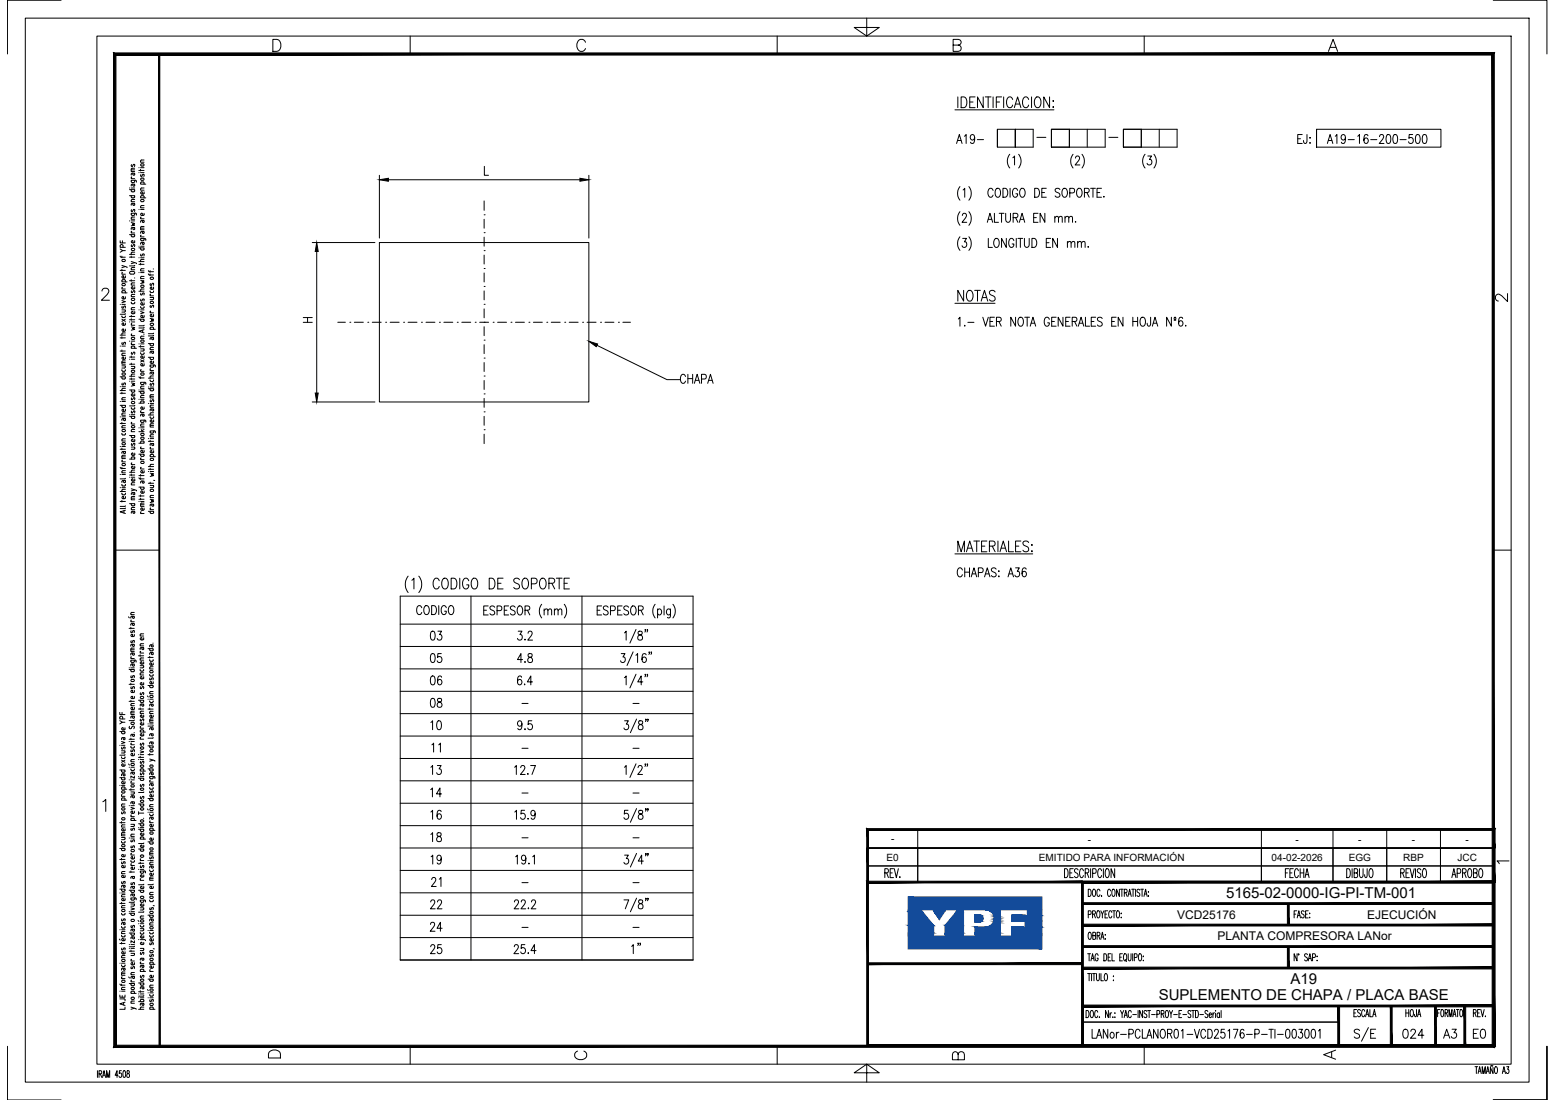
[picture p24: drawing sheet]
<svg xmlns="http://www.w3.org/2000/svg" width="420mm" height="297mm" viewBox="0 0 420 297" stroke-linecap="round" stroke-linejoin="round" font-family="sans-serif">
<defs><g id="words">
<g font-size="4.1">
<text x="331.3" y="242.6">5165-02-0000-IG-PI-TM-001</text>
<text x="348.7" y="265.8">A19</text>
<text x="313.1" y="270.2">SUPLEMENTO DE CHAPA / PLACA BASE</text>
</g>
<g font-size="3.2">
<text x="318" y="248.1">VCD25176</text>
<text x="369.4" y="248.1">EJECUCIÓN</text>
<text x="329" y="253.9">PLANTA COMPRESORA LANor</text>
</g>
<g font-size="2.7">
<text x="240.7" y="227.5">-</text>
<text x="293.9" y="227.5">-</text>
<text x="350.1" y="227.5">-</text>
<text x="367" y="227.5">-</text>
<text x="381.5" y="227.5">-</text>
<text x="396" y="227.5">-</text>
<text x="239.5" y="232.4">E0</text>
<text x="280.7" y="232.4">EMITIDO PARA INFORMACIÓN</text>
<text x="343.6" y="232.4">04-02-2026</text>
<text x="364.4" y="232.4">EGG</text>
<text x="379.2" y="232.4">RBP</text>
<text x="393.8" y="232.4">JCC</text>
</g>
</g></defs>
<!-- layer: AESA-Simbologia -->
<g fill="none" stroke="#000" stroke-width=".27">
<path d="M269.5 34.9h4.8v4.8h-4.8zM269.5 34.9v4.8M274.3 34.9h4.9v4.8h-4.9zM280.2 37.1h2.4M284.1 34.9h14.5v4.8h-14.5zM284.1 34.9v4.8v-4.8h4.8v4.8h-4.8M293.8 34.9v4.8M299.6 37.1h2.4M303.6 34.9h14.5v4.8h-14.5zM303.6 34.9v4.8v-4.8h4.8v4.8h-4.8M313.2 34.9v4.8M355.7 34.9v4.8v-4.8h33.6v4.8h-33.6"/>
<path d="M108.1 161h79.2v98.2h-79.2zM108.1 168.5h79.2M108.1 174.6h79.2M127.3 161v98.2M157.2 161v98.2M108.1 180.6h79.2M108.1 192.7h79.2M108.1 198.8h79.2M108.1 186.7h79.2M108.1 210.8h79.2M108.1 204.8h79.2M108.1 216.9h79.2"/>
<path d="M108.1 229h79.2M108.1 235h79.2M108.1 223h79.2M108.1 241.1h79.2M108.1 247.1h79.2M108.1 253.2h79.2"/>
</g>
<!-- layer: AESA-Textos-02 -->
<g fill="none" stroke="#000" stroke-width=".27">
<path d="M258.5 38.7l.7-2.4 .7 2.4M258.7 37.9h1M260.6 36.8l.4-.5v2.4M263.4 37.1a.67 .67 0 0 1-.7 .7 .69 .69 0 0 1-.6-1 .69 .69 0 0 1 1.1-.1l.2 .4a1.18 1.18 0 0 1-.8 1.6l-.4-.3M264.1 37.7h1.6M350.6 37.5h.8M351.9 36.3h-1.3v2.4h1.3M353.1 36.3v1.9l-.1 .4h-.6l-.2-.7M353.9 37.2h.2zM354 38.5v.2zM358.6 38.7l.8-2.4 .7 2.4M358.9 37.9h1"/>
<path d="M360.8 36.8l.4-.5v2.4M363.5 37.1l-.2 .6a.68 .68 0 0 1-1-.6 .68 .68 0 0 1 1-.7 1.8 1.8 0 0 1-.3 2.3l-.5-.1-.1-.2M364.3 37.7h1.6M366.9 36.8l.4-.5v2.4M369.6 36.7a.52 .52 0 0 0-.8-.3l-.2 .4a1.56 1.56 0 0 0 .5 1.9 .71 .71 0 0 0 .6-.8 .71 .71 0 0 0-.9-.5l-.3 .5M370.4 37.7h1.6M372.7 36.9l.4-.6 .6 .1 .2 .4-.3 .8-.9 1.1h1.3M374.8 36.4l.4-.1a1.58 1.58 0 0 1 0 2.4h-.1a1.8 1.8 0 0 1-.3-2.3zM376.6 36.4l.5-.1a1.58 1.58 0 0 1 0 2.4h-.2a1.8 1.8 0 0 1-.3-2.3zM378.3 37.7h1.6M381.7 36.3h-.9l-.1 1.1a.73 .73 0 0 1 1 0 .73 .73 0 0 1 0 1 .73 .73 0 0 1-1 .1l-.1-.2M382.7 36.4l.5-.1a1.54 1.54 0 0 1 0 2.4h-.2a1.8 1.8 0 0 1-.3-2.3z"/>
<path d="M384.6 36.4l.4-.1a1.42 1.42 0 0 1 .5 2l-.2 .3-.5 .1a1.8 1.8 0 0 1-.2-2.3zM259.4 50.4a2.95 2.95 0 0 0 0 3.7M259.4 57.2a2.95 2.95 0 0 0 0 3.6M260 58.2l.4-.6h.4l.3 .5-.2 .8-1 1.1h1.3M260.2 51.3l.5-.5v2.5M261.8 50.4a2.95 2.95 0 0 1 0 3.7M261.8 57.2a2.95 2.95 0 0 1 0 3.6M267 59.2h.9M268.3 51.4a.65 .65 0 0 0-1-.4 1.61 1.61 0 0 0 .2 2.3 .71 .71 0 0 0 .8-.6M268.7 57.6v2.4h1.1M269.2 51l.2-.2a1.3 1.3 0 0 1 1 1 1.3 1.3 0 0 1-.4 1.3l-.2 .2a1.32 1.32 0 0 1-1-1 1.32 1.32 0 0 1 .4-1.3zM270 57.6h1.3"/>
<path d="M270.6 57.6v2.4M271 50.8a1.28 1.28 0 0 1 1.3 .9 1.28 1.28 0 0 1-.4 1.4l-.9 .2zM271.7 57.6v1.7a.65 .65 0 0 0 .7 .7 .65 .65 0 0 0 .6-.7v-1.7M272.8 41.7a2.91 2.91 0 0 0 0 3.7M272.9 50.8v2.5M273.7 42.6l.4-.5v2.4M273.7 58.8l1.2-.2 .1-.3-.1-.6-1.2-.1v2.4M274.4 58.8l.6 1.2M275 51.4a.71 .71 0 0 0-.9-.5 .71 .71 0 0 0-.5 .9v.5a.72 .72 0 0 0 .7 1 .72 .72 0 0 0 .7-1h-.5M275.2 41.7a2.91 2.91 0 0 1 0 3.7M275.7 59.2h.9M275.9 51l.2-.2a1.3 1.3 0 0 1 1 1 1.3 1.3 0 0 1-.5 1.3l-.2 .2a1.32 1.32 0 0 1-1-1 1.32 1.32 0 0 1 .5-1.3z"/>
<path d="M279.3 58.8h.7M279.6 50.8a1.28 1.28 0 0 1 1.3 .9 1.28 1.28 0 0 1-.4 1.4l-.9 .2zM280.5 57.6h-1.2v2.4h1.2M281.5 52h.7M282.3 57.6v2.4l-1.3-2.4v2.4M282.7 50.8h-1.2v2.5h1.2M285 58.9l.5-.5 .4 .1 .1 1.5M285 58.4v1.6M286 58.9l.5-.5 .4 .1 .1 1.5M286.4 51.2a.65 .65 0 0 0-.8-.4 .65 .65 0 0 0-.4 .9l1 .5a.66 .66 0 0 1-.1 1 .66 .66 0 0 1-1-.3M287.3 51l.2-.2a1.3 1.3 0 0 1 1 1 1.3 1.3 0 0 1-.5 1.3l-.2 .2a1.32 1.32 0 0 1-1-1 1.32 1.32 0 0 1 .5-1.3zM287.8 58.9l.4-.5 .5 .1 .1 1.5"/>
<path d="M287.8 58.4v1.6M288.8 58.9l.4-.5 .5 .1 .1 1.5M289.1 52.1l1.1-.1 .1-.3v-.6l-.4-.3h-.8v2.5M289.9 41.7a2.99 2.99 0 0 0 0 3.7M290.6 42.7l.2-.4 .5-.2 .3 .3 .1 .4-1.2 1.7h1.3M290.6 59.8v.2zM291.3 51l.1-.2a1.3 1.3 0 0 1 1 1 1.3 1.3 0 0 1-.4 1.3l-.2 .2a1.3 1.3 0 0 1-1-1 1.3 1.3 0 0 1 .5-1.3zM292.4 41.7a2.99 2.99 0 0 1 0 3.7M293 52l1.1-.1 .2-.4-.1-.4-.4-.3h-.8v2.5M293.7 52l.6 1.3M294.7 50.8h1.3M295.3 50.8v2.5"/>
<path d="M296.4 52h.8M297.6 50.8h-1.2v2.5h1.2M298.3 53v.3zM309.4 41.7a2.91 2.91 0 0 0 0 3.7M310.1 42.1h1l-.5 1a.71 .71 0 0 1 .6 1 .71 .71 0 0 1-1.3 0M311.8 41.7a2.91 2.91 0 0 1 0 3.7M259.4 63.9a2.95 2.95 0 0 0 0 3.7M260.1 64.4h1l-.5 .9a.71 .71 0 0 1 .6 1.1 .71 .71 0 0 1-1.3-.1M261.8 63.9a2.95 2.95 0 0 1 0 3.7M266.8 60l.7-2.4 .7 2.4M267 64.4v2.4h1.1M268.9 64.5l.1-.1a1.32 1.32 0 0 1 1.1 .9 1.32 1.32 0 0 1-.5 1.4l-.2 .1a1.32 1.32 0 0 1-1-1 1.32 1.32 0 0 1 .5-1.3z"/>
<path d="M271.9 64.4v2.4l-1.3-2.4v2.4M273.9 65a.71 .71 0 0 0-.8-.6 .71 .71 0 0 0-.5 .9v.6a.72 .72 0 0 0 .7 .9 .72 .72 0 0 0 .6-.9h-.4M274.6 64.4v2.4M275 64.4h1.3M275.4 60l.8-2.4 .7 2.4M275.7 64.4v2.4M276.8 64.4v1.7a.65 .65 0 0 0 .6 .7 .65 .65 0 0 0 .7-.7v-1.7M278.8 64.4a1.3 1.3 0 0 1 1.3 .8 1.3 1.3 0 0 1-.4 1.5l-.9 .1zM282.7 65.5h.7M283.9 64.4h-1.2v2.4h1.2M285.7 64.4v2.4l-1.3-2.4v2.4M288.4 65.6l.5-.4 .4 .1 .1 1.5"/>
<path d="M288.4 65.2v1.6M289.4 65.6l.5-.4 .4 .1 .1 1.5M291.2 65.6l.4-.4 .5 .1 .1 1.5M291.2 65.2v1.6M292.2 65.6l.5-.4 .4 .1 .1 1.5M294 66.6v.2zM258.9 86.1l.5-.4v2.4M260.7 87.8v.3zM261.5 87h1.7M265.6 85.7l.7 2.4 .7-2.4M267.5 86.8h.7M268.7 85.7h-1.2v2.4h1.2"/>
<path d="M269.2 86.8l1.1-.1 .2-.3-.2-.6-1.1-.1v2.4M269.9 86.8l.6 1.3M274.4 85.7v2.4l-1.3-2.4v2.4M275.4 85.8l.2-.1a1.32 1.32 0 0 1 1 .9 1.32 1.32 0 0 1-.4 1.4l-.2 .1a1.32 1.32 0 0 1-1-1 1.32 1.32 0 0 1 .4-1.3zM276.9 85.7h1.3M277.5 85.7v2.4M278.4 88.1l.7-2.4 .7 2.4M278.6 87.3h1M283.5 86.2a.71 .71 0 0 0-.9-.5 .71 .71 0 0 0-.4 .9v.6a.72 .72 0 0 0 .6 .9 .72 .72 0 0 0 .7-.9h-.4M284.2 86.8h.7M285.4 85.7h-1.2v2.4h1.2M287.2 85.7v2.4l-1.3-2.4v2.4"/>
<path d="M288 86.8h.7M289.1 85.7h-1.1v2.4h1.1M289.7 86.8l1.1-.1 .2-.3-.2-.6-1.1-.1v2.4M290.3 86.8l.7 1.3M291.4 88.1l.7-2.4 .7 2.4M291.6 87.3h.9M293.3 85.7v2.4h1.1M294.9 86.8h.7M296.1 85.7h-1.2v2.4h1.2M297.8 86a.68 .68 0 0 0-.7-.4 .68 .68 0 0 0-.6 .6l.2 .4 .9 .4 .2 .7a.76 .76 0 0 1-1.3 0M300.4 86.8h.7M301.6 85.7h-1.2v2.4h1.2"/>
<path d="M303.4 85.7v2.4l-1.3-2.4v2.4M306.1 86.8h1.3M306.1 85.7v2.4M307.4 85.7v2.4M308.4 85.8l.2-.1a1.32 1.32 0 0 1 1 .9 1.32 1.32 0 0 1-.5 1.4l-.2 .1a1.32 1.32 0 0 1-1-1 1.32 1.32 0 0 1 .5-1.3zM310.9 85.7v1.8l-.2 .5h-.5l-.2-.7M311.4 88.1l.7-2.4 .7 2.4M311.6 87.3h.9M316.5 85.7v2.4l-1.3-2.4v2.4M317.2 86.5h.5M317.3 85.8l.1-.1a.32 .32 0 0 1 .3 .3 .32 .32 0 0 1-.4 .3zM319.6 86a.52 .52 0 0 0-.9-.2l-.2 .3a1.6 1.6 0 0 0 .5 2 .71 .71 0 0 0 .6-.9 .71 .71 0 0 0-.9-.5l-.2 .6"/>
<path d="M320.4 87.8v.3zM260 153.9a.71 .71 0 0 0-.8-.6 .71 .71 0 0 0-.5 1v.5a.71 .71 0 0 0 .5 1 .71 .71 0 0 0 .8-.6M260.7 153.3v2.5M260.7 154.5h1.3M262 153.3v2.5M262.4 155.8l.8-2.5 .7 2.5M262.7 155h.9M264.4 154.6h.8a.67 .67 0 0 0 .5-.6 .67 .67 0 0 0-.5-.7h-.8v2.5M266 155.8l.8-2.5 .7 2.5M266.3 155h.9M269.2 153.7a.64 .64 0 0 0-.9-.4 .64 .64 0 0 0-.4 .8l1.1 .6a.66 .66 0 0 1-.2 1.1 .66 .66 0 0 1-.9-.4M269.8 155.6h.2z"/>
<path d="M269.9 154.1v.3zM272.4 155.8l.7-2.5 .8 2.5M272.6 155h1M274.4 153.3h1l-.5 1a.71 .71 0 0 1 .6 1.1 .71 .71 0 0 1-1.3-.1M277.3 153.7l-.1-.2-.5-.2a1.45 1.45 0 0 0 .1 2.5 .69 .69 0 0 0 .6-1 .69 .69 0 0 0-1.2-.2v.4M114 164.1a.71 .71 0 0 0-.9-.5 .71 .71 0 0 0-.5 .9v.5a.71 .71 0 0 0 .5 .9 .71 .71 0 0 0 .9-.5M114.9 163.7l.2-.2a1.32 1.32 0 0 1 1 1 1.32 1.32 0 0 1-.5 1.3l-.2 .2a1.3 1.3 0 0 1-1-1 1.3 1.3 0 0 1 .5-1.3zM116.6 170.5l.4-.1a1.58 1.58 0 0 1 0 2.5h-.2a1.8 1.8 0 0 1-.2-2.4zM116.6 176.6l.4-.1a1.58 1.58 0 0 1 0 2.4h-.2a1.8 1.8 0 0 1-.2-2.3zM116.6 163.5a1.3 1.3 0 0 1 1.4 .8 1.3 1.3 0 0 1-.4 1.5l-1 .2zM118.3 170.4h1l-.5 1a.71 .71 0 0 1 .6 1 .71 .71 0 0 1-1.3 0M118.6 163.5v2.5"/>
<path d="M119.2 176.5h-.9l-.1 1a.74 .74 0 0 1 1 .1 .74 .74 0 0 1 0 1 .74 .74 0 0 1-1 .1l-.1-.3M120.6 164.1a.71 .71 0 0 0-.9-.5 .71 .71 0 0 0-.5 .9v.5a.72 .72 0 0 0 .7 1 .72 .72 0 0 0 .7-1h-.5M121.5 163.7l.2-.2a1.31 1.31 0 0 1 1 1 1.31 1.31 0 0 1-.4 1.3l-.2 .2a1.3 1.3 0 0 1-1-1 1.3 1.3 0 0 1 .4-1.3zM130.7 164.8h.7M131.9 163.6h-1.2v2.5h1.2M133.7 164a.64 .64 0 0 0-.9-.4 .64 .64 0 0 0-.3 .8l1 .6a.66 .66 0 0 1-.2 1 .66 .66 0 0 1-.9-.3M134.3 164.9h.8a.66 .66 0 0 0 .5-.6 .66 .66 0 0 0-.5-.7h-.8v2.5M136.2 164.8h.8M137.4 163.6h-1.2v2.5h1.2M139.2 164a.64 .64 0 0 0-.8-.4 .64 .64 0 0 0-.4 .8l1 .6a.66 .66 0 0 1-.1 1 .66 .66 0 0 1-1-.3M140 170.4h1l-.5 1a.72 .72 0 0 1 .6 1.1 .72 .72 0 0 1-1.3-.1M140.1 163.8l.2-.2a1.33 1.33 0 0 1 1 1 1.33 1.33 0 0 1-.5 1.3l-.1 .2a1.32 1.32 0 0 1-1-1 1.32 1.32 0 0 1 .4-1.3z"/>
<path d="M141.2 178.1h-1.4l1-1.6v2.4M141.9 164.8l1.1-.1 .2-.4-.1-.4-.4-.3h-.8v2.5M141.9 178.7v.2zM141.9 172.6v.3zM142.5 164.8l.7 1.3M142.7 171l.3-.6 .6 .1 .2 .4-.3 .8-.9 1.2h1.3M142.8 176.6v.7a.96 .96 0 0 1 .9 .4 .96 .96 0 0 1 0 1.1 .68 .68 0 0 1-1.1-.4 1.05 1.05 0 0 1 1.1-1.1 .51 .51 0 0 0-.3-.8zM146.4 163.2a2.95 2.95 0 0 0 0 3.7M147 164.9l.5-.5 .4 .2 .1 1.5M147 164.4v1.7M148 164.9l.5-.5 .4 .2 .2 1.5M149.8 164.9l.4-.5 .5 .2 .1 1.5"/>
<path d="M149.8 164.4v1.7M150.8 164.9l.5-.5 .4 .2 .1 1.5M152.5 163.2a2.95 2.95 0 0 1 0 3.7M161.4 164.8h.7M162.6 163.6h-1.2v2.5h1.2M164.3 164a.64 .64 0 0 0-.8-.4 .64 .64 0 0 0-.4 .8l1 .6a.66 .66 0 0 1-.1 1 .66 .66 0 0 1-1-.3M165 164.9h.8a.66 .66 0 0 0 .5-.6 .66 .66 0 0 0-.5-.7h-.8v2.5M166.9 164.8h.7M167.9 176.5h1l-.6 .9a.71 .71 0 0 1 .6 1.1 .71 .71 0 0 1-1.2-.1M168.1 163.6h-1.2v2.5h1.2M168.7 170.9l.5-.5v2.5M169.8 164a.64 .64 0 0 0-.8-.4 .64 .64 0 0 0-.4 .8l1.1 .6a.66 .66 0 0 1-.2 1 .66 .66 0 0 1-.9-.3"/>
<path d="M170.8 163.8l.1-.2a1.33 1.33 0 0 1 1 1 1.33 1.33 0 0 1-.4 1.3l-.2 .2a1.32 1.32 0 0 1-1-1 1.32 1.32 0 0 1 .5-1.3zM171.1 176l-1.7 3.7M171.8 176.9l.5-.4v2.4M171.9 170l-1.7 3.7M172.5 164.8l1.1-.1 .2-.4-.1-.4-.4-.3h-.8v2.5M172.5 170.5v.7a.95 .95 0 0 1 1 .5 .95 .95 0 0 1-.1 1 .72 .72 0 0 1-1.1-.2 .72 .72 0 0 1 .6-1l.5-.3a.49 .49 0 0 0-.3-.8zM173.2 164.8l.6 1.3M174.4 170.1h-.2h.2l-.2 .6M174.6 176.8a.54 .54 0 0 0-.9-.2l-.1 .3a1.55 1.55 0 0 0 .4 2 .71 .71 0 0 0 .7-.8 .71 .71 0 0 0-1-.6l-.2 .6M175 170.1h-.2h.2l-.2 .6M175.5 176.1h-.2h.2l-.2 .6M176 176.1h-.1h.1l-.1 .6"/>
<path d="M177 163.2a2.95 2.95 0 0 0 0 3.7M177.7 164.8l.2-.2a.78 .78 0 0 1 .9 .5 .78 .78 0 0 1-.5 1h-.3l-.3-.4M177.7 164.4v2.5M179.4 163.6v2.5M181.2 164.4l-.1 2.2-.3 .3-.5-.2M181.2 164.8l-.2-.2a.79 .79 0 0 0-1 .5 .79 .79 0 0 0 .5 1h.3l.4-.4M181.8 163.2a2.95 2.95 0 0 1 0 3.7M116.4 195.1l.5-.5v2.4M116.6 182.7l.4-.2a1.58 1.58 0 0 1 0 2.4h-.2a1.77 1.77 0 0 1-.2-2.2zM116.6 188.7l.4-.1a1.58 1.58 0 0 1 0 2.4h-.2a1.8 1.8 0 0 1-.2-2.3zM118.3 194.7l.4-.1a1.58 1.58 0 0 1 0 2.4h-.2a1.8 1.8 0 0 1-.2-2.3zM118.3 188.7v.7a.97 .97 0 0 1 1 .4 .97 .97 0 0 1-.1 1.1 .77 .77 0 0 1-1.1-.6 .77 .77 0 0 1 .9-.8l.2-.1a.51 .51 0 0 0-.2-.8z"/>
<path d="M119.3 182.9l-.1-.2-.4-.2a1.58 1.58 0 0 0 0 2.4 .71 .71 0 0 0 .6-.8 .71 .71 0 0 0-.9-.5l-.3 .5M140.9 182.9l-.1-.2-.4-.2a1.8 1.8 0 0 0-.3 2.3 .54 .54 0 0 0 .8-.2l.1-.5a.63 .63 0 0 0-.6-.6l-.5 .3-.1 .3M141 195.4a.63 .63 0 0 1-.6 .7 .68 .68 0 0 1-.6-1 .68 .68 0 0 1 1.1-.1l.1 .4a1.18 1.18 0 0 1-.7 1.6l-.4-.3M141 190h1.7M141.8 184.7v.2zM141.9 196.8v.2zM143.7 194.6h-.9l-.1 1.1a.74 .74 0 0 1 1 0 .74 .74 0 0 1 0 1.1 .74 .74 0 0 1-1 0l-.1-.2M143.9 184.1h-1.4l.9-1.6v2.4M168.7 183l.5-.5v2.4M168.8 194.6h1l-.6 .9a.71 .71 0 0 1 .6 1.1 .71 .71 0 0 1-1.2 0M171 190h1.7M171.9 182.1l-1.7 3.7"/>
<path d="M172 194.2l-1.7 3.7M172.6 194.7v.7a.96 .96 0 0 1 1 .5 .96 .96 0 0 1 0 1 .68 .68 0 0 1-1.1-.3 1.05 1.05 0 0 1 1.1-1.2 .51 .51 0 0 0-.3-.8zM173.7 184.1h-1.4l.9-1.6v2.4M174.4 182.2h-.2h.2l-.2 .6M174.6 194.3h-.2h.2l-.2 .5M175 182.2h-.2h.2l-.2 .6M175.1 194.3h-.2h.2l-.2 .5M116.4 213.2l.4-.4v2.4M116.4 207.2l.5-.5v2.4M116.4 219.3l.5-.5v2.4M116.7 201.1l.5-.4v2.4M118.2 206.7h1l-.6 .9a.72 .72 0 0 1 .6 1.1 .72 .72 0 0 1-1.2 0"/>
<path d="M118.5 201.1l.5-.4v2.4M119.2 219.2l-.1-.3-.5-.1a1.46 1.46 0 0 0 .1 2.4 .69 .69 0 0 0 .6-.9 .69 .69 0 0 0-1.1-.2l-.1 .3M119.3 214.4h-1.4l1-1.6v2.4M139 207.2l.5-.5v2.4M139.1 219.3l.5-.5v2.4M140.7 207.3l.4-.6 .5 .1 .2 .4-.3 .8-.9 1.1h1.3M141 202.1h1.7M141 214.2h1.7M141.8 218.8h-1v1a.74 .74 0 0 1 1 .1 .74 .74 0 0 1 0 1 .74 .74 0 0 1-1 .1l-.1-.2M142.6 208.9v.2zM143.4 206.7h1.3l-1 2.4M144.6 219.6l-.1 .4a.55 .55 0 0 1-.5 .3 .55 .55 0 0 1-.5-.3v-.8l.5-.4a1.45 1.45 0 0 1 .1 2.4l-.5-.1-.1-.2"/>
<path d="M168.7 207.2l.5-.5v2.4M169.7 218.8h-.9l-.1 1a.75 .75 0 0 1 1 .1 .75 .75 0 0 1 0 1 .75 .75 0 0 1-1 .1l-.1-.2M171 202.1h1.7M171 214.2h1.7M171.9 206.3l-1.7 3.6M172 218.3l-1.7 3.7M172.4 207.3l.4-.6 .5 .1 .2 .4-.3 .8-.9 1.1h1.3M172.6 218.9v.7a.97 .97 0 0 1 1 .5 .97 .97 0 0 1 0 1 .68 .68 0 0 1-1.1-.3 1.09 1.09 0 0 1 1.1-1.2 .51 .51 0 0 0-.3-.8zM174.4 206.4h-.2h.2l-.2 .6M174.6 218.5h-.2h.2l-.2 .5M175 206.4h-.2h.2l-.2 .6M175.1 218.5h-.2h.2l-.2 .5"/>
<path d="M116.4 225.3l.5-.4v2.4M116.5 231.4l.4-.5v2.4M116.6 237.5l.4-.6h.4l.4 .5-.3 .8-.9 1.2h1.3M118.2 225v.7a.97 .97 0 0 1 .9 .4 .97 .97 0 0 1 0 1.1 .72 .72 0 0 1-1.1-.3 .72 .72 0 0 1 .5-1l.6-.2a.51 .51 0 0 0-.3-.8zM118.7 237.4l.4-.5v2.5M119.2 231.7a.63 .63 0 0 1-.6 .7 .68 .68 0 0 1-.6-1 .68 .68 0 0 1 1.1-.1l.1 .4a1.15 1.15 0 0 1-.7 1.6l-.4-.3M139.3 231.4l.5-.5v2.4M141 226.2h1.7M141 238.3h1.7M142.1 231.7a.63 .63 0 0 1-.7 .7 .68 .68 0 0 1-.5-1 .68 .68 0 0 1 1.1-.1l.1 .4a1.18 1.18 0 0 1-.7 1.6l-.4-.3M142.7 221v.2zM142.9 233.1v.2z"/>
<path d="M143.9 231.4l.5-.5v2.4M168.8 230.9h1l-.6 .9a.71 .71 0 0 1 .6 1.1 .71 .71 0 0 1-1.2 0M171 226.2h1.7M171 238.3h1.7M172 230.4l-1.7 3.7M173.8 232.5h-1.3l.9-1.6v2.4M174.6 230.6h-.2h.2l-.2 .5M175.1 230.6h-.2h.2l-.2 .5M116.3 249.6l.4-.5 .6 .1 .1 .3-.2 .8-1 1.2h1.3M116.4 255.7l.4-.6h.3l.4 .5-.3 .8-.9 1.1h1.3M116.4 243.6l.4-.6 .5 .1 .2 .4-.3 .8-.9 1.1h1.3M118.2 243.6l.4-.6 .5 .1 .2 .4-.3 .8-.9 1.1h1.3"/>
<path d="M119.2 255.1h-.9l-.1 1a.75 .75 0 0 1 1 .1 .75 .75 0 0 1 0 1 .75 .75 0 0 1-1 .1l-.1-.2M119.5 250.7h-1.4l.9-1.6v2.4M139 255.7l.1-.5 .6-.1 .3 .2 .1 .5-1.2 1.7h1.2M139 243.6l.4-.6 .5 .1 .2 .4-.3 .8-.9 1.1h1.3M140.8 243.6l.4-.6 .6 .1 .1 .4-.2 .8-.9 1.1h1.2M141 250.4h1.7M141.8 255.1h-.9l-.1 1a.74 .74 0 0 1 1 .1 .74 .74 0 0 1 0 1 .74 .74 0 0 1-1 .1l-.1-.2M142.7 257.3v.2zM142.8 245.2v.2zM143.6 243.6l.2-.5 .5-.1 .4 .7-1.2 1.7h1.3M144.8 256.7h-1.3l.9-1.6v2.4M168.6 243h1.3l-.9 2.4"/>
<path d="M170.7 255.6l.4-.5v2.4M171 250.4h1.7M172 242.5l-1.7 3.7M172.5 254.7h-.2h.2l-.2 .6M172.6 243.1v.7a.97 .97 0 0 1 1 .5 .97 .97 0 0 1 0 1 .77 .77 0 0 1-1.2-.5 .77 .77 0 0 1 1-.9l.2-.1a.51 .51 0 0 0-.3-.8zM173.1 254.7h-.2h.2l-.2 .6M174.6 242.7h-.2h.2l-.2 .5M175.1 242.7h-.2h.2l-.2 .5"/>
</g>
<!-- layer: AESA-Textos-01 -->
<g fill="none" stroke="#000" stroke-width=".27">
<path d="M258 29.7h26.8M258.8 26.2v2.9M259.7 26.2h.8a1.72 1.72 0 0 1 0 2.9h-.8zM262 27.5h.9M263.5 26.2h-1.5v2.9h1.5M265.7 26.2v2.9l-1.6-2.9v2.9M266.2 26.2h1.6M267 26.2v2.9M268.3 26.2v2.9M269.2 27.5h.9M270.6 26.2h-1.4v2.9M271.2 26.2v2.9"/>
<path d="M273.6 26.9a.85 .85 0 0 0-1-.7 .85 .85 0 0 0-.6 1.1v.7a.85 .85 0 0 0 .6 1.1 .85 .85 0 0 0 1-.7M274.1 29.1l.9-2.9 .8 2.9M274.4 28.1h1.1M277.9 26.9a.85 .85 0 0 0-1-.7 .85 .85 0 0 0-.6 1.1v.7a.85 .85 0 0 0 .6 1.1 .85 .85 0 0 0 1-.7M278.7 26.2v2.9M279.9 26.3l.3-.1a1.4 1.4 0 0 1 1 2.2 .86 .86 0 0 1-1.1 .7 .86 .86 0 0 1-.6-1.1l.1-1.1zM283.6 26.2v2.9l-1.6-2.9v2.9M284.6 27.1v.3zM284.6 28.8v.3zM260.4 78.4v2.9l-1.6-2.9v2.9M261.6 78.6l.2-.2a1.39 1.39 0 0 1 1 2.2 .85 .85 0 0 1-1.1 .7 .85 .85 0 0 1-.6-1.1l.1-1.1zM263.4 78.4h1.5"/>
<path d="M264.1 78.4v2.9M268.9 78.8a.77 .77 0 0 0-1-.4 .77 .77 0 0 0-.5 1l.4 .3a1.23 1.23 0 0 1 1.1 .8v.4a.91 .91 0 0 1-1.6 0M258 81.9h10.9M265.1 81.3l.9-2.9 .9 2.9M265.5 80.4h1.1M110.3 155.6a3.5 3.5 0 0 0 0 4.4M111.3 156.7l.5-.6v2.9M113.2 155.6a3.5 3.5 0 0 1 0 4.4M118.7 156.8a.77 .77 0 0 0-1.2-.5 1.92 1.92 0 0 0 .2 2.7 .79 .79 0 0 0 1-.6M119.8 156.3l.2-.2a1.28 1.28 0 0 1 1.1 1.8 .91 .91 0 0 1-.9 1.2 .91 .91 0 0 1-.8-1.2l.1-1.1zM121.9 156.1h.8a1.72 1.72 0 0 1 0 2.9h-.8zM124.2 156.1v2.9"/>
<path d="M126.7 156.8a.86 .86 0 0 0-1.1-.7 .86 .86 0 0 0-.6 1.1v.7a.87 .87 0 0 0 .8 1.1 .87 .87 0 0 0 .9-1.1h-.6M127.8 156.3l.2-.2a1.28 1.28 0 0 1 1.1 1.8 .91 .91 0 0 1-.9 1.2 .91 .91 0 0 1-.9-1.2l.1-1.1zM132.2 156.1h.7a1.69 1.69 0 0 1 0 2.9h-.7zM134.5 157.5h.9M135.9 156.1h-1.4v2.9h1.4M140.4 156.6a.77 .77 0 0 0-1-.5 .77 .77 0 0 0-.5 1l1 .6a.72 .72 0 0 1 .5 .7 .72 .72 0 0 1-.6 .6l-.8-.1-.2-.3M141.5 156.3l.2-.2a1.28 1.28 0 0 1 1.1 1.8 .91 .91 0 0 1-.9 1.2 .91 .91 0 0 1-.9-1.2l.1-1.1zM143.6 157.7h1a.79 .79 0 0 0 .5-.8 .79 .79 0 0 0-.5-.8h-1v2.9M146.2 156.3l.3-.2a1.41 1.41 0 0 1 .9 2.3 .86 .86 0 0 1-1 .6 .86 .86 0 0 1-.6-1.1l.1-1.1zM148.3 157.5h1a.7 .7 0 0 0 .6-.7 .7 .7 0 0 0-.6-.7h-1v2.9M149.1 157.5l.8 1.5M150.3 156.1h1.6"/>
<path d="M151.1 156.1v2.9M152.4 157.5h.9M153.9 156.1h-1.5v2.9h1.5M258 149.6h21M258.8 149v-2.9l.9 2.9 .9-2.9v2.9M261.1 149l.9-2.9 .9 2.9M261.5 148h1.1M263.1 146.1h1.6M263.9 146.1v2.9M265.2 147.5h.9M266.7 146.1h-1.5v2.9h1.5M267.3 147.5h1a.7 .7 0 0 0 .6-.7 .7 .7 0 0 0-.6-.7h-1v2.9"/>
<path d="M268.1 147.5l.8 1.5M269.6 146.1v2.9M270.2 149l.9-2.9 .9 2.9M270.5 148h1.1M272.5 146.1v2.9h1.4M274.4 147.5h.9M275.8 146.1h-1.4v2.9h1.4M277.9 146.5a.77 .77 0 0 0-.9-.4 .77 .77 0 0 0-.5 1l1 .5a.74 .74 0 0 1 .4 .7 .74 .74 0 0 1-.5 .7h-.5l-.5-.4M278.8 147.1v.2zM278.8 148.7v.3z"/>
</g>
<!-- layer: AESA-Ejes -->
<g fill="none" stroke="#000" stroke-width=".27">
<path d="M130.8 58h.1M130.8 54.3v2.5M130.8 59.2v2.4M130.8 77.4h.1M130.8 72.5h.1M130.8 67.7h.1M130.8 62.8h.1M130.8 64v2.5M130.8 68.9v2.4M130.8 73.7v2.4M130.8 78.6v2.4M91.3 87h2"/>
<path d="M94.5 87h.1M95.7 87h2.5M99.4 87h.1M100.6 87h2.4M104.2 87h.1M105.4 87h2.4M109.1 87h.1M110.3 87h2.4M113.9 87h.1M115.1 87h2.4M118.7 87h.1M119.9 87h2.4"/>
<path d="M123.5 87h.1M124.8 87h2.4M128.4 87h.1M129.6 87h2.4M130.8 96.7h.1M130.8 91.8h.1M130.8 87h.1M130.8 82.2h.1M130.8 83.4v2.4M130.8 88.2v2.4M130.8 93.1v2.4M130.8 97.9v2.4"/>
<path d="M133.2 87h.1M134.5 87h2.4M138.1 87h.1M139.3 87h2.4M142.9 87h.1M144.1 87h2.4M147.7 87h.1M148.9 87h2.5M152.6 87h.1M153.8 87h2.4M157.4 87h.1M158.6 87h2.5"/>
<path d="M162.3 87h.1M163.5 87h2.4M167.1 87h.1M168.3 87h2M130.8 116h.1M130.8 111.2h.1M130.8 106.4h.1M130.8 101.5h.1M130.8 102.8v2.4M130.8 107.6v2.4M130.8 112.4v2.4M130.8 117.2v2.6"/>
</g>
<!-- layer: AESA-Soportes -->
<path d="M102.5 65.5h56.6v43h-56.6z" fill="none" stroke="#000" stroke-width=".27"/>
<!-- layer: AESA-Cotas -->
<g fill="none" stroke="#000" stroke-width=".27">
<path d="M102.5 47.3v17M104.9 48.5h51.8M130.9 44.9v2.4h1.1M159.1 47.3v17M84.4 65.5h16.9M85.6 67.9v38.2M81.9 87h2.5M81.9 85.8h2.5M83.1 85.8v1.2M161.3 93.2l18.9 9.3h3.7M84.4 108.5h16.9M185.2 101.7a.71 .71 0 0 0-.8-.6 .71 .71 0 0 0-.5 .9v.6a.71 .71 0 0 0 .5 .9 .71 .71 0 0 0 .8-.6"/>
<path d="M185.9 101.1v2.4M185.9 102.2h1.3M187.2 101.1v2.4M187.6 103.5l.8-2.4 .7 2.4M187.9 102.7h.9M189.5 102.3h.9a.67 .67 0 0 0 .5-.6 .67 .67 0 0 0-.5-.6h-.9v2.4M191.2 103.5l.8-2.4 .7 2.4M191.5 102.7h.9"/>
</g>
<path d="M102.5 48.5l2.4-.4v.8zM156.7 48.1l2.4 .4-2.4 .4zM85.6 65.5l.4 2.4h-.8zM159.1 92.2l2.4 .7-.4 .7zM85.2 106.1h.8l-.4 2.4z" fill="#000" stroke="#000" stroke-width=".27"/>
<!-- layer: 0 -->
<g fill="none" stroke="#000" stroke-width=".27">
<path d="M6.8 4.9h406.4v287.3h-406.4zM16.5 .1h-14.5v14.5M26.2 9.7h382.1v277.7h-382.1zM73.7 10.6h1.1a1.73 1.73 0 0 1 1.1 1.7 1.73 1.73 0 0 1-1.1 1.6h-1.1zM110.8 9.7v4.9M158.2 11.4a1.2 1.2 0 0 0-1.4-.8 1.2 1.2 0 0 0-.9 1.3 1.43 1.43 0 0 0 .3 1.5 1.43 1.43 0 0 0 1.5 .3l.5-.6M210 9.7v4.9M234.2 4.9v4.8l-3.4-2.3h6.8l-3.4 2.3M257.5 12.2h1.4a.8 .8 0 0 0 .8-1l-.3-.4-.5-.2h-1.4v3.3h1.4a.85 .85 0 0 0 .8-.9 .85 .85 0 0 0-.8-.8M309.2 9.7v4.9M358.9 13.9l1.3-3.3 1.2 3.3M359.4 12.8h1.6"/>
<path d="M403.5 .1h14.5v14.5M35 52.8h1.4l-.1 .5-.7 .1-.1-.6M35 51.2h1.4l-.1 .5-.7 .1-.1-.6M35 50.8h.1M35 59.7h.1M35.5 58.9v.3h.9M35.5 50.8h.9M35.5 59.7h.9M35.5 45.9h.9M35.5 56.6l.1 .5 .5-.5h.3l-.1 .5M35.5 44.4v.5h.3M35.6 47.8h-.1v.4h.9"/>
<path d="M35.7 53.9h.7M35.7 58.6h.7M35.7 45.4h.7M35.7 58.6l-.2 .3M35.7 53.9l-.2 .1v.5h.9M35.7 45.4l-.2 .3v.6h.9M35.8 44.9l.5-.5v.6M35.9 47.1l.3 .2 .2-.2M35.9 54.9l.1 .5h.3l.1-.5h-.7l-.2 .1v.4M35.9 49.7l.1 .5h.3l.1-.5h-.7l-.2 .1v.4M35.9 46.8v.3M36.4 57.6l-.1 .5h-.7l-.1-.2v-.3h1.1l.2 .1 .1 .4"/>
<path d="M36.4 48.7l-.1 .5h-.7l-.1-.2v-.3h1.1M36.4 47.1v-.3l-.7-.1-.2 .2v.4M36.6 48.7l.3 .2M36.9 48.9v.3M37.5 46.6h.1M37.5 46h1.4M37.5 45.3h.1M37.5 56.6h.1M38 45.7v.5M38 46.6h.9M38 45.3h.9M38 55.8v.3h.9"/>
<path d="M38 53.1v.3h1.4M38 51v.4h.9M38 49.4v.3h1.4M38 59.8v.2M38 56.6h.9M38 59.8l.3-.3h.6v.4M38 53.1l.1-.2h.7l.1 .5M38 49.4l.1-.2h.7l.1 .5M38 47.5l.1 .1h.3M38 48.2l.6-.1 .3 .3-.1 .2-.5 .1-.3-.2zM38 44.4l.6-.2 .3 .3-.1 .3h-.5l-.3-.1zM38.1 47.1l-.1 .4"/>
<path d="M38.1 58.6h-.1v.5h.9M38.3 57.6h.2v.6M38.3 53.9h.3M38.3 57.6l-.3 .1v.3l.7 .2M38.3 53.9l-.3 .3 .3 .3 .6-.2v-.3l-.3-.1M38.5 59.5v.4M38.5 59.9l.2 .2 .2-.2M38.9 47.2l-.3-.1-.3 .5M38.9 55.5h-.8l-.1 .3M38.9 50.8h-.8l-.1 .2M38.9 43.2h-.8l-.1 .3v.3h.9M38.9 51.8v.4"/>
<path d="M38.9 57.6v.4M38.9 47.2v.5M38.9 58l-.2 .2M38.9 52.2l-.2 .2h-.6l-.1-.3 .1-.3h.4v.6M27.6 78.6l.3-.6 .9-.2a.79 .79 0 0 1 .5 1.3l-1.9 2h2.2M32.5 69.1l.3 .4h1.1M32.5 67.2l.7 .5-.7 .4M32.5 65v.6h1.4M32.5 73h1.4M32.9 71.7l1.4 .4v.2M32.9 69.2v.4M32.9 72.7v.5"/>
<path d="M33 76.7l.6-.2 .3 .4-.2 .2-.5 .1-.2-.2zM33 70.2l.6-.2 .3 .3-.2 .3h-.5l-.2-.1zM33.1 77.6h-.2v.4h1M33.1 73.6h-.2v.4h1M33.1 65v.6M33.2 67.7h.7M33.2 74.5h.2v.6M33.2 66.8l-.1-.7-.6 .1v.6h1.4M33.2 74.5l-.2 .1v.3l.6 .2M33.9 79.1l-.2-.6-.7 .1-.1 .5h1.4M33.9 76.1l-.2-.6-.7 .1-.1 .5h1.4M33.9 74.5v.4"/>
<path d="M33.9 72l-1 .3M33.9 74.8l-.3 .3M35 63.4h1.4l-.1 .4-.7 .1-.1-.5M35 75.8h1.4M35 71.8h1.2M35 69.4h1.4M35 68.7h1.4M35.1 73.5l.9-.2 .4 .4-.2 .3h-.8l-.3-.2zM35.5 72.5v.3h.9M35.5 70.6l1.4 .5v.1M35.5 60.1l.9 .2-.6 .2 .6 .3-.9 .2M35.5 69.1v.5"/>
<path d="M35.5 75.5v.5M35.6 78.5v.6l.5-.6h.3l-.1 .6M35.6 66.1v.5l.5-.6 .3 .1-.1 .5M35.6 62.5h-.1v.4h.9M35.8 67.1h.3M35.8 67l-.3 .3 .3 .4 .6-.2v-.3l-.3-.2M35.9 61.4l.1 .6h.3l.1-.6h-.7l-.2 .1v.5M36.3 75.1h.1M36.4 65v.4l-.2 .2-.6-.1-.1-.4 .4-.1v.6M36.4 79.5h-.8l-.1 .3v.3h.9M36.4 77.4v.4l-.2 .2h-.6l-.1-.4 .4-.2v.6M36.4 76.4h-.8l-.1 .3v.3h.9"/>
<path d="M36.4 72.2l-.8 .1-.1 .2M36.4 68.1h-.8l-.1 .6M36.4 70.9l-.9 .3M36.4 71.6l-.2 .2M37.5 66.9h1.4v.4M37.5 78.6h1.4M37.5 73.6h.1M37.5 71.4h1.4M37.5 70.6h1.4M37.5 69.6h.1M37.5 66.5h.1M38 75.7l.9 .2-.6 .2 .6 .2-.9 .3"/>
<path d="M38 74.9v.3h.9M38 72.8v.4h.9M38 61.4v.6h.9M38 62.7v.3M38 65.7v.3M38 66.9v.4M38 70.3v.3M38 71.1v.4M38 78.3v.3M38 73.6h.9M38 69.6h.9M38 66.5h.9"/>
<path d="M38 61.6h.9M38 67.2l.3 .3M38 65.7l.3-.3 .6 .1v.3M38 62.7l.3-.2h.6v.4M38 79.5l.3 .2 .5-.6 .1 .6M38 68.9l.1 .2 .3-.1M38.1 77.1l.7-.1 .1 .5-.7 .1zM38.1 79.2l-.1 .3M38.1 68.6l-.1 .4M38.1 63.5h-.1v.5h.9M38.3 67.5h.4M38.5 65.5v.5l.4-.2"/>
<path d="M38.5 62.5v.5l.4-.2M38.9 67.2l-.2 .3M38.9 78h-.6l-.3 .3M38.9 74.6h-.6l-.3 .3M38.9 72.6l-.6-.1-.3 .3M38.9 70h-.6l-.3 .3M38.9 64.4v.5l-.2 .1h-.6l-.1-.3M38.9 61.2l-.6-.1-.3 .3M38.9 68.7v.4M38.9 68.7l-.2-.1-.3 .5M39.1 64.4h-1.1v.3M39.1 64.4l.3 .1v.4"/>
<path d="M40.1 74l.3 .3h1.1M40.1 73.1l.3 .3h1.1M40.6 73.1v.4M40.6 74v.4M40.6 78.6v.1M40.6 78.7l.2 .3M40.6 76.9l.2 .2 .6-.6v.6M40.6 76.6v.3M40.7 79.4h-.1v.5h.9M40.9 77.5h.1v.6M40.9 77.5l-.3 .3 .3 .3 .5-.1 .1-.5M41.2 74.9h-.5l-.1 .2 .1 .3h.5"/>
<path d="M41.2 74.8l.3 .3-.3 .3M41.4 72.6h.1M41.5 78.6l-.1 .4h-.6M407.3 79.3v2.1l-1.5-1.5a.99 .99 0 0 0-1.4-.3l-.3 .4v.7l.3 .4 .5 .2M32.5 94.8h1.4M32.5 93.5h.1M32.5 91.2h1.4M32.5 90.5h1.4M32.5 82.2h.1M32.9 99.8l.3 .5 .5-.1 .2-.4M32.9 98.8h1v.3M32.9 97.7v.6h1"/>
<path d="M32.9 85.3l.2 .4 .5 .1 .3-.5M32.9 83.7h1v.3l-.2 .2-.8 .1M32.9 81.2l1 .3-1 .3M32.9 90.9v.5M32.9 94.5v.4M32.9 93.5h1M32.9 97.9h1M32.9 86.2l1 .6M32.9 82.2h1M33 92.5l.1 .5 .5-.6 .2 .1v.5M33 82.7l.1 .5 .5-.6 .2 .1v.5M33.2 97.5h.7"/>
<path d="M33.2 97.4l-.2 .3M33.3 88.9h.1v.6M33.3 88.8l-.3 .2 .1 .4h.5l.3-.2M33.9 95.4h-.8l-.2 .2v.4h1M33.9 89.9h-.8l-.2 .6M33.9 80.1v.4M33.9 87.2v.4M33.9 88.9v.3M33.9 96.4v.4M33.9 86.2l-1 .6M33.9 99.1l-.2 .2-.8 .1M33.9 96.8l-.3 .2h-.5l-.1-.3 .1-.3h.3v.6"/>
<path d="M33.9 87.6l-.3 .2h-.5l-.1-.3 .1-.2 .3-.1v.6M33.9 80.5l-.3 .2h-.5l-.2-.3 .2-.3h.3v.6M33.9 84.7l-.2 .2h-1.2M35 92.1h.1M35 86.9h.1M35 86.3h1.4M35 85.5h1.4M35 98.3h1.4M35 97h.1M35 96.4h1.4M35.5 81.8l.1 .2h.5l.3-.2M35.5 98.9h.9l-.1 .6h-.8"/>
<path d="M35.5 88.3l.9 .2-.6 .2 .6 .2-.9 .3M35.5 81.6v.2M35.5 85.2v.4M35.5 86v.5M35.5 96.1v.5M35.5 98.1v.4M35.5 97h.9M35.5 92.1h.9M35.5 86.9h.9M35.5 91.2l.6-.1 .3 .3-.1 .2-.5 .1-.3-.2zM35.5 80.7l.6-.2 .3 .3-.1 .3h-.5l-.3-.1zM35.6 95.1v.6l.5-.6h.3l-.1 .6"/>
<path d="M35.6 92.6h-.1v.4h.9M35.6 90.2h-.1v.4h.9M35.6 87.4h-.1v.4h.9M35.7 93.5h.4M35.7 93.4l-.2 .2v.5h1.4M36.1 93.4l.3 .2v.5M36.4 84.1v.4l-.2 .2h-.6l-.1-.4 .4-.2v.6M36.4 83.1h-.8l-.1 .2v.4h.9M36.4 81.6v.2M37.5 86.2h1.4l-.1 .6h-.5l-.3-.3M37.5 93.6h1.4M37.5 92.9h.1"/>
<path d="M37.5 83.7h.1M38 94.2h.9v.3M38 91v.4h.9M38 84.1l.9 .3-.9 .3M38 82.8v.2M38 86.2v.3M38 93.3v.5M38 95.2v.2M38 97.2l.9 .6M38 92.9h.9M38 83.7h.9M38.1 92l.5-.2 .3 .3-.1 .3h-.5l-.2-.1z"/>
<path d="M38.1 80.8l-.1 .3M38.2 99.8h-.2v.5h.9M38.3 98.2h.2v.6M38.3 85.2h.2v.6M38.3 98.2l-.2 .1 .1 .4 .5 .1 .2-.2M38.3 85.1l-.2 .2 .1 .4 .5 .1 .2-.3M38.5 89.1v.7M38.9 90.3h.1M38.9 94.5l-.1 .3h-.8M38.9 95.2l-.2 .5-.6-.1-.1-.2M38.9 90.8h-.6l-.3 .2M38.9 89l-1.4 .5 1.4 .4"/>
<path d="M38.9 82.8l-.2 .4h-.6l-.1-.2M38.9 81.8v.3M38.9 85.2v.3M38.9 96.1v.4M38.9 98.2v.4M38.9 97.2l-.9 .6M38.9 80.9v.4M38.9 80.9l-.2-.2-.4 .6-.3-.2M38.9 88.4l-.1 .2h-1.3M38.9 87.8l-.1 .2h-1.3M38.9 96.5l-.2 .2h-.5l-.2-.3 .2-.3h.3v.6M38.9 82.1l-.2 .2h-.5l-.2-.3 .2-.2h.3v.5"/>
<path d="M40.1 96.5h1.4l-.1 .5-.6 .1M40.1 92.8h1.4v.3M40.6 98.9v-.3h1.1l.2 .1 .1 .4M40.6 94.1v.3h.9M40.6 88.6v.3h1.4M40.6 86l.9 .2-.6 .2 .6 .2-.9 .3M40.6 80.3h.9v.4l-.1 .2h-.8M40.6 91.4v.3M40.6 92.8v.3M40.6 95.1v.3M40.6 96.5v.3M40.6 98.9l.2 .3"/>
<path d="M40.6 96.8l.2 .3M40.6 93.1l.2 .3M40.6 87.4l.6-.1 .3 .3-.1 .2-.5 .1-.3-.2zM40.6 82.5v.3M40.7 99.6h-.1v.4h.9M40.7 84h-.1v.5h.9M40.8 94.9h.7l-.1 .5h-.3l-.1-.5M40.8 91.2h.7l-.1 .5h-.3l-.1-.5M40.8 88.3l.6 .1 .1 .5M40.8 93.8h.7M40.8 94.9l-.2 .2M40.8 93.8l-.2 .3"/>
<path d="M40.8 91.2l-.2 .2M40.8 88.3l-.2 .3M40.9 97.5h.1v.6M40.9 81.4h.3M40.9 97.5l-.3 .3 .3 .3 .5-.1 .1-.5M40.9 81.4l-.3 .1v.3l.6 .2M41.1 82.5l-.3 .5-.2-.2M41.1 82.5l.3-.1 .1 .2M41.2 81.4l.3 .3-.3 .3M41.5 98.6l-.1 .5-.6 .1M41.5 84.9v.4l-.2 .2h-.6l-.1-.4 .4-.2v.6M41.5 93.1l-.1 .2-.6 .1"/>
<path d="M41.5 82.6l-.1 .4M41.5 90.5l-.2 .2h-1.2M41.5 90l-.2 .1h-1.2M32.5 109.5h1.4v.4l-.8 .1-.2-.5M32.5 101.8h1.4l-.1 .4-.7 .1-.2-.5M32.5 108.4h.1M32.5 114.3h1.4M32.5 112.6h.1M32.5 106.2h1.4M32.5 105.5h1.4M32.5 104.4h.1M32.9 117l.2 .4 .5 .1 .3-.5"/>
<path d="M32.9 105.1v.4M32.9 105.9v.4M32.9 114.1v.4M32.9 108.4h1M32.9 112.6h1M32.9 104.4h1M33 103.8l.2 .2 .5-.6 .1 .6M33 116.1l.6-.1 .3 .3-.2 .2-.4 .1-.3-.2zM33 100.8l.6-.1 .3 .3-.2 .3h-.4l-.3-.1zM33 103.5v.3M33.3 110.5h.1v.6M33.3 119.5h.3"/>
<path d="M33.3 119.5l-.3 .3 .3 .3 .5-.1v-.3l-.2-.2M33.3 110.5l-.3 .3 .3 .3 .5-.1 .1-.5M33.4 113l.1 .5h.3l.1-.5-.8 .1-.2 .4M33.9 118.5h-.8l-.2 .3v.3h1M33.9 114.9l-.8 .1-.2 .2v.3h1M33.9 111.5l-.8 .1-.2 .2v.3h1M33.9 107.4h-.8l-.2 .3v.3h1M33.9 104.9h-.8l-.1 .2M35 117.6h1.4v.5l-.8 .1-.1-.6M35 112.4h1.4v.5l-.8 .1-.1-.6M35 105.3h1.4v.5l-.8 .1-.1-.6M35 112h.1"/>
<path d="M35 102.9h.1M35 102.3h1.4M35 101.6h1.4M35.5 110.1l.1 .4h.5l.3-.4M35.5 103.4l.9 .2-.6 .2 .6 .2-.9 .3M35.5 102.1v.4M35.5 112h.9M35.5 102.9h.9M35.5 100.1l.6-.1 .3 .3-.1 .2-.5 .1-.3-.2zM35.5 108.6l.8-.2 .1 .5-.8 .1zM35.6 111l-.1 .5 .3-.1M35.6 107.5l-.1 .4h.3"/>
<path d="M35.6 119.8l-.1 .4h.3M35.6 114.1h-.1v.4h.9M35.8 114.9h.3M35.8 114.9l-.3 .2v.3l.6 .1 .3-.3-.3-.3M35.8 111.4l.5-.5v.6M36 107.5l-.2 .4M36 107.5h.4l-.1 .5M36.4 118.6v.4l-.2 .2h-.6l-.1-.4 .4-.2v.6M36.4 116h-.8l-.1 .2v.4h.9M36.4 106.3v.4l-.2 .2h-.6l-.1-.4 .4-.2v.6M36.4 101h-.8l-.1 .6M36.4 119.9l-.1 .4"/>
<path d="M36.4 119.9l-.3-.2-.3 .5M36.4 109.4l-.1 .2h-1.3M37.5 105.8h1.4v.3M37.5 116.6h1.4M37.5 115.5h.1M37.5 107.8h.1M37.5 105.3h.1M37.5 101.7l.4 .4h1M38 114.8v.3h.9M38 107.1v.3h.9M38 104.5v.4h.9M38 101.8v.4"/>
<path d="M38 105.8v.3M38 108.5v.4M38 112.1v.3M38 119.4v.3M38 115.5h.9M38 107.8h.9M38 105.3h.9M38 119.4l.3-.3h.5l.1 .6h-1.4M38 112.1l.1-.2 .8-.1v.4M38 108.5l.3-.2h.5l.1 .6h-1.4M38 106.1l.1 .2h.6l.2-.2M38.1 117.1l.5-.1 .3 .3-.1 .3h-.5l-.2-.1z"/>
<path d="M38.1 100.8l.5-.1 .3 .3-.1 .3h-.5l-.2-.1zM38.2 110.9h-.2v.5h.9M38.2 116l.3 .6M38.3 118.1h.3M38.3 118l-.3 .3 .3 .3 .6-.1v-.3l-.3-.2M38.5 111.8v.6l.4-.2M38.9 114.5h-.8l-.1 .3M38.9 113.5l-.1 .5h-.7l-.1-.2M38.9 106.8h-.8l-.1 .3M38.9 104.3h-.8l-.1 .2M38.9 103.2l-.1 .6h-.7l-.1-.2M38.9 109.9v.4"/>
<path d="M38.9 116l-.6 .3M38.9 110.3l-.2 .2h-.5l-.2-.3 .2-.3h.3v.6M39.1 113.5h-1.1v.3M39.1 103.2h-1.1v.4M39.1 113.5l.3 .1v.4M39.1 103.2l.3 .2v.4M40.1 105h1.4v.4l-.3 .1M40.1 119.2h1.4M40.1 118.4h.1M40.1 112.1h1.4M40.1 109h.1M40.1 104.5h.1"/>
<path d="M40.1 102.1h1.4M40.6 106.8v.7h.9M40.6 107h.9M40.6 100.8v.2M40.6 101.8v.3M40.6 102.6v.2M40.6 105v.3M40.6 104.5h.9M40.6 116.7l.2 .3M40.6 105.3l.2 .2M40.6 102.7l.2 .3M40.6 112.5l.2 .5"/>
<path d="M40.6 110.7v.2M40.6 118.9v.4M40.6 118.4h.9M40.6 114.9h.9M40.6 109h.9M40.7 108l-.1 .3M40.7 103.5v.5l.5-.5 .3 .1M40.8 119.8h.7v.3M40.8 110.4h.7v.4M40.8 100.5h.7l-.1 .5h-.3l-.1-.5M40.8 117.4h.7M40.8 117h.4"/>
<path d="M40.8 114.4h.7M40.8 113h.4M40.8 111.5h.7M40.8 109.4h.7M40.8 106.6h.7M40.8 105.5h.4M40.8 101.5h.7M40.8 119.7l-.2 .2v.4M40.8 117.4l-.2 .1v.5h.9M40.8 114.4l-.2 .1v.8h.9M40.8 111.4l-.2 .2v.5M40.8 110.4l-.2 .3"/>
<path d="M40.8 109.4l-.2 .1v.5h.9M40.8 106.6l-.2 .2M40.8 101.5l-.2 .3M40.8 100.5l-.2 .2M40.9 113.4h.1v.6M40.9 113.4l-.3 .1 .1 .4 .6 .1 .2-.3M41 119.8l.1 .5 .4-.2M41 110.4l.1 .5 .4-.1M41.5 102.6l-.1 .4h-.6M41.5 108.1l-.3-.2-.4 .6-.2-.2M41.5 116.7l-.3 .3M41.5 112.5l-.3 .5"/>
<path d="M41.5 113.4v.4M41.5 116.4v.3M41.5 108.1l-.1 .4M41.5 103.6l-.1 .4M41.7 116.4h-1.1v.3M41.7 116.3l.2 .2 .1 .4M32.5 135.4h1.4M32.5 121.3h1.4M32.5 132.7h1.4M32.5 131.7h.1M32.5 128.1h.1M32.5 120.6h.1"/>
<path d="M32.5 126.2l.3 .3M32.8 126.5h1.1M32.9 133.2l.3 .4h.6l.1-.4M32.9 130.8l.2 .4h.5l.3-.4M32.9 127.4v.3h1M32.9 121v.5M32.9 126.2v.4M32.9 135.1v.5M32.9 123.4h1M32.9 131.7h1M32.9 128.1h1M32.9 120.6h1"/>
<path d="M33 125.3l.6-.2 .3 .4-.2 .2-.4 .1-.3-.2zM33.1 124.3h-.2v.4h1M33.4 130.1l.2 .3 .3-.3M33.4 134.7v-.6h-.3l-.1 .4 .6 .2M33.4 121.9l.1 .5h.3l.1-.5h-.8l-.2 .5M33.4 129.8v.3M33.5 137.9v.6M33.9 137.8l-1.4 .4 1.4 .5M33.9 134.1v.3l-.3 .2M33.9 132.1l-.8 .1-.2 .5M33.9 130.1v-.3h-.7l-.2 .1-.1 .4M33.9 127.1h-.8l-.1 .3"/>
<path d="M33.9 122.9l-.8 .1-.2 .2v.6h1M33.9 137.2l-.2 .1h-1.2M33.9 136.6l-.2 .1h-1.2M33.9 129.2l-.2 .1h-1.2M35 136h1.4v.4l-.8 .1-.1-.5M35 124h1.4v-.5l-.8-.1-.1 .6M35 128.9h.1M35 128.3h1.4M35 127.5h1.4M35.5 134.3v.7h.9M35.5 132l1.4 .4v.2M35.5 120.7h.9v.3l-.1 .3h-.8"/>
<path d="M35.5 128v.4M35.5 134.5h.9M35.5 128.9h.9M35.6 125h-.1v.5h.9M35.8 137h.6M35.8 137l-.3 .1v.5h.9M35.9 138.1l.1 .5h.4v-.5h-.6l-.3 .1v.4M35.9 133l.1 .5h.4v-.5l-.8 .1-.1 .4M36.4 134.1h-.6l-.3 .2M36.4 130.4h-.8l-.1 .2v.3h.9M36.4 129.3v.4l-.2 .2h-.6l-.1-.5 .4-.1v.6M36.4 126.9l-.8 .1-.1 .5"/>
<path d="M36.4 122.4v.3l-.2 .2h-.6l-.1-.4 .4-.1v.5M36.4 132.3l-.9 .3M36.4 125.9v.4M36.4 126.3l-.2 .2h-.6l-.1-.3 .1-.3h.3v.6M37.5 131.5h1.4l-.1 .6h-.5l-.3-.2M37.5 122.6h1.4l-.1 .6h-.5l-.3-.2M37.5 135.4h.1M37.5 134.8h1.4M37.5 133.9h1.4M37.5 128.4h1.4M37.5 129l.4 .3h1M38 136.1v.6h.9"/>
<path d="M38 136.3h.9M38 135.4h.9M38 122.6v.4M38 128.1v.5M38 129v.5M38 130.2v.2M38 131.5v.4M38 133.6v.5M38 134.5v.5M38 130.2l.1-.3h.8v.4M38.1 124.7l.5-.1 .3 .3-.1 .2-.5 .1-.2-.2zM38.2 138.2h-.2v.5h.9"/>
<path d="M38.2 126.2h-.2v.4h.9M38.2 123.7h-.2v.4h.9M38.2 120.7h-.2v.5h.9M38.3 132.6h.2v.6M38.3 132.6l-.2 .1 .1 .4 .5 .1 .2-.3M38.5 137.8v-.6h-.3l-.1 .4 .6 .2M38.5 129.9v.5l.4-.1M38.9 135.9l-.6-.1-.3 .3M38.9 121.6v.4M38.9 127.1v.4M38.9 132.6v.4M38.9 137.2v.3"/>
<path d="M38.9 137.5l-.2 .3M38.9 127.5l-.2 .2-.5-.1-.2-.2 .2-.3h.3v.6M38.9 122l-.2 .2h-.5l-.2-.3 .2-.3h.3v.6M40.1 138.1h1.4v.4l-.3 .1M40.1 130.5h1.4M40.1 127.3h.1M40.1 126.7h1.4M40.1 126h1.4M40.6 138.1v.4l.2 .1M40.6 134.8l.9 .2-.6 .3 .6 .2-.9 .2M40.6 131.1h.9v.5l-.3 .1M40.6 127.8l.9 .2-.6 .2 .6 .2-.9 .3"/>
<path d="M40.6 131.7h.6M40.6 126.4v.5M40.6 130.2v.4M40.6 127.3h.9M40.6 132.3l.6-.2 .3 .3-.1 .3h-.5l-.3-.1zM40.6 123.9l.6-.2 .3 .4-.1 .2-.5 .1-.3-.2zM40.7 137.2h-.1v.4h.9M40.7 120.8h-.1v.4h.9M40.8 136.2h.7v.3M40.8 138.7h.4M40.8 133.8h.7M40.8 125.4h.7"/>
<path d="M40.8 122.7h.4M40.8 136.1l-.2 .2v.4M40.8 133.8l-.2 .1v.5h.9M40.8 125.4l-.2 .1v.5M40.8 122.7l-.2 .1v.5h1.4M40.9 121.7h.1v.6M40.9 121.7l-.3 .1 .1 .4 .6 .1 .2-.3M41 136.2l.1 .5 .4-.2M41.2 122.7l.3 .1v.5M41.5 129.7l.3 .1M41.5 121.7v.4M31 148.6h12.1"/>
<path d="M403.5 148.6h4.8M34.7 166.6l.2 .3M34.9 169.7h1.4M35.3 178.6v-.3h1.2l.2 .1 .1 .4M35.3 175.3v.6h1M35.3 165.6v.4h1M35.3 166.7v.2M35.3 168.6v.3M35.3 169.4v.4M35.3 174.2v.3M35.3 176.6v.3M35.3 179.6v.2"/>
<path d="M35.3 175.5h1M35.4 178.6l.2 .3M35.4 170.7l.2 .2 .5-.6 .1 .5M35.4 170.3l-.1 .4M35.4 173l.1 .5 .5-.5h.3l-.1 .5M35.5 167.5h-.2v.4h1M35.5 177.4h-.2v.4h1M35.6 179.3h.7l-.1 .5h-.3l-.1-.5M35.6 176.3h.7l-.1 .6h-.3l-.1-.6M35.6 174h.7l-.1 .5h-.3l-.1-.5M35.6 168.3h.7v.4M35.6 166.4h.7l-.1 .5h-.3l-.1-.5"/>
<path d="M35.6 175h.7M35.6 165.4h.7M35.6 179.3l-.2 .3M35.6 176.3l-.2 .3M35.6 175l-.2 .3M35.6 174l-.2 .2M35.6 168.3l-.2 .3M35.6 166.4l-.2 .3M35.6 165.4l-.2 .2M35.8 168.3v.4M35.8 168.7l.3 .2 .2-.2M36.3 178.3l-.1 .5-.6 .1"/>
<path d="M36.3 171.3v.4l-.2 .2h-.6l-.1-.5 .4-.1v.6M37.4 177.1h1.4M37.9 179.8h.9v.3l-.1 .2h-.8M37.9 171.4v.4h.9M37.9 176.8v.4M38 175.9h-.1v.4h.9M38.1 174.9h.7v.5h-.4v-.5M38.2 174.8l-.3 .2v.4M38.2 178.7h.2v.6M38.2 178.7l-.3 .3 .3 .3 .6-.1v-.5M38.8 177.7h-.6l-.3 .2v.4h.9M38.8 173.8h-.6l-.3 .3v.3h.9"/>
<path d="M38.8 171.2l-.6-.1-.3 .3M38.8 172.2v.4M38.8 172.5l-.2 .3-.6-.1-.1-.2 .1-.3h.4v.6M40 175.2h1.4l-.1 .4-.7 .1-.2-.5M40 177.5h1.4M40.4 178.1l.3 .5 .5-.1 .2-.4M40.4 176.5v.2M40.4 177.2v.5M40.9 176.2l.1 .5h.3l.1-.5h-.8l-.1 .3M40.9 174.1l.1 .6h.3l.1-.6-.8 .1-.2 .5M41.3 173.7h.1M41.4 179v.4l-.2 .2h-.6l-.1-.5 .4-.1v.6"/>
<path d="M32.4 197.6h1.4l-.1 .4-.7 .1-.2-.5M32.4 194.6l.7 .4-.7 .5M32.4 193.8v.3h1.4M32.4 192.4v.6h1.4M32.4 193.8l.4-.4 .3 .4M33 192.4v.6M33.1 195h.7M33.1 199.2h.7l-.1 .5h-.3l-.1-.5M33.1 199.2l-.2 .1-.1 .4M33.1 193.8v.3M33.3 197.1v-.6h-.3l-.1 .5 .6 .1M33.8 196.5v.4"/>
<path d="M33.8 196.9l-.3 .2M34.9 180.8h1.4l-.1 .5-.6 .1M34.9 199.6h1.4M34.9 194.6h1.2M34.9 189.4h1.4M34.9 184.8h1.4M34.9 180.3h.1M35 196.1l-.1 .4 .2 .3 1-.7 .2 .3-.2 .4M35.3 180.8v.3M35.3 184.5v.4M35.3 180.3h1M35.4 181.1l.2 .3"/>
<path d="M35.4 189.1v.4M35.4 199.3v.5M35.4 192.5h.9M35.4 195.2l.6-.2 .3 .3-.2 .3h-.4l-.3-.1zM35.4 183.6l.6-.2 .3 .3-.2 .3-.4 .1-.3-.2zM35.4 185.5l.1 .5 .5-.6 .3 .2M35.4 182.5l.1 .5 .5-.6 .3 .2M35.6 198.3h.7v.4M35.6 193.4h.7v.4M35.6 192.1h.7M35.6 190h.7M35.6 198.3l-.2 .1v.4"/>
<path d="M35.6 193.4l-.2 .1v.4M35.6 192.1l-.2 .1v.7h.9M35.6 190l-.2 .1v.5h.9M35.7 191h.1v.6M35.7 186.4h.1v.6M35.7 191l-.3 .1 .1 .5h.6l.2-.2M35.7 186.4l-.3 .2 .1 .4h.6l.2-.2M35.8 193.8l.3 .2 .2-.2M35.8 198.3l.1 .5 .4-.2M35.8 193.4v.4M36.2 197.9h.1M36.3 194.4l-.2 .2"/>
<path d="M36.3 186.4v.4M36.3 188.1v.3M36.3 191v.4M36.3 185.6l-.1 .4M36.3 182.6l-.1 .4M36.3 188.4l-.2 .2h-.6l-.1-.3 .1-.2h.3v.5M37.4 189.1h1.4v.5h-.8l-.1-.5M37.4 191.5h1.4M37.9 180.8l.2 .4h.6l.1-.4M37.9 191.2v.4M38 188.2l.7-.1 .1 .4-.7 .1zM38 194.2v.5l.6-.6 .2 .1v.5"/>
<path d="M38 187.1v.5l.6-.6 .2 .1v.5M38 185.4v.6l.5-.6 .3 .1v.5M38 199.2h-.1v.4h.9M38 196.2h-.1v.4h.9M38.1 181.7h.7M38.2 181.7l-.3 .1v.5h.9M38.2 190.1h.6v.6h-.4v-.6M38.2 190.1l-.3 .1v.5M38.4 183.3v-.6h-.4l-.1 .5 .7 .1M38.8 198.1v.4l-.2 .2h-.5l-.1-.4 .4-.2v.6M38.8 197.7l-.1-.6-.8 .1v.5h1.4M38.8 195.2v.3l-.2 .3-.5-.1-.1-.4 .4-.1v.6"/>
<path d="M38.8 193.1v.4l-.2 .2-.5-.1-.1-.4 .4-.1v.6M38.8 192.1h-.8l-.1 .2v.3h.9M38.8 184.3v.4l-.2 .2h-.6l-.1-.4 .5-.2v.6M38.8 182.7v.4l-.2 .2M39.8 187.9l.3 .3M40 185.1h1.4l-.1 .5h-.7l-.2-.5M40 199.3h1.2M40 196.1h1.2M40 195.5h.1M40 191.5h1.4M40 188.8h.1M40.4 189.3l.3 .4 .5-.1 .2-.3"/>
<path d="M40.4 182.1l.2 .4 .5 .1 .3-.5M40.4 180.3v.3h1M40.4 194.6h1M40.4 191.2v.4M40.4 195.5h1M40.4 188.8h1M40.5 181.2l.6-.1 .3 .3-.2 .2-.4 .1-.3-.2zM40.5 187.9l.7-.1 .1 .4-.7 .1zM40.5 183.1l.1 .5 .5-.6 .3 .1-.1 .5M40.8 193.1h.1v.6M40.8 193.1l-.3 .1v.4l.6 .1M40.9 198.1l.1 .6h.3l.1-.6h-.7l-.2 .2-.1 .4"/>
<path d="M40.9 190.1l.1 .6h.3l.1-.6h-.7l-.2 .2-.1 .4M40.9 184.7v-.6h-.3l-.1 .4 .6 .2M40.9 196.5v.4M40.9 196.9l.3 .2 .2-.2M41.4 196.9v-.4h-.7l-.2 .1-.1 .4M41.4 194.1l-.8 .1-.2 .2v.6h1M41.4 193.1v.4l-.2 .2M41.4 192.1h-.8l-.2 .2v.4h1M41.4 186.7l-.8 .1-.2 .2v.3h1M41.4 184.1v.3l-.2 .2M41.4 180.1h-.8l-.1 .2M41.4 199.2l-.2 .1"/>
<path d="M41.4 195.9l-.2 .2M27.8 216.5l.8-.6v3.2M32.4 210h1.4l-.1 .5-.7 .1-.2-.6M32.4 207.9h1.4l-.1 .5-.7 .1-.2-.6M32.4 212.1h.1M32.4 201.3h.1M32.8 204.4l.2 .4h.5l.2-.1 .1-.3M32.8 202.7h1v.4l-.1 .2h-.9M32.8 200.2l1 .3-1 .3M32.8 212.1h1M32.8 205.3l1 .6M32.8 201.3h1"/>
<path d="M32.9 219.3l.1 .5 .5-.6 .2 .1v.5M32.9 201.8v.4h.3M33 214.6h-.2v.4h1M33.3 211.6v-.6l-.3 .1-.1 .4 .6 .1M33.3 209l.1 .5h.3l.1-.5-.7-.1-.2 .2-.1 .4M33.3 206.9v-.6h-.3l-.1 .4 .6 .2M33.4 201.8l-.2 .4M33.4 201.8l.2-.1 .2 .2M33.5 218.2h-.5l-.1 .2 .1 .3h.5M33.5 213.6h-.5l-.1 .2 .1 .3 .5 .1M33.5 218.1l.3 .3-.3 .3M33.5 213.5l.3 .3-.3 .4"/>
<path d="M33.8 217.1h-.8l-.2 .3v.3h1M33.8 216.1l-.1-.6-.8 .1-.1 .5h1.4M33.8 213.1l-.1-.6-.8 .1-.1 .5h1.4M33.8 206.3v.3l-.3 .3M33.8 211v.4M33.8 205.3l-1 .6M33.8 201.9l-.1 .4M33.8 203.8l-.2 .1h-1.2M33.8 211.4l-.3 .2M34.7 206.3l.3 .3M34.9 200.2h.1M34.9 210.6h.1"/>
<path d="M34.9 217.6h.1M34.9 213.3h1.4M34.9 207.2h.1M35.4 218l.9 .3-.9 .3M35.4 213.9h.9v.3l-.1 .2h-.8M35.4 201.6l.2 .4M35.4 210.6h.9M35.4 207.6v.2M35.4 213v.4M35.4 217.6h.9M35.4 207.2h.9M35.4 200.2h.9"/>
<path d="M35.4 207.8l.1 .2 .5 .1 .3-.3M35.4 212.1l.6-.2 .3 .3-.2 .3h-.4l-.3-.1zM35.4 206.3l.6-.2 .3 .3-.2 .3h-.4l-.3-.1zM35.4 202.5v.4h.3M35.5 211h-.1v.5h.9M35.5 200.7h-.1v.4h.9M35.7 219h.1v.6M35.7 219l-.3 .2 .1 .4h.6l.2-.2M35.7 203l.5-.6v.6M35.8 215.2l.3 .3 .2-.3M35.8 216.5l.1 .5 .4-.1M35.8 208.5l.1 .5 .4-.1"/>
<path d="M35.8 214.9v.4M36.3 216.9v-.4h-.6l-.3 .1v.4M36.3 215.3v-.4h-.6l-.3 .1v.4M36.3 209.6v.5l-.9-.5v.5M36.3 208.9v-.4h-.6l-.3 .1v.4M36.3 205.1h-.8l-.1 .3v.3h.9M36.3 201.6l-.1 .3-.6 .1M36.3 203.5v.3M36.3 207.6v.2M36.3 219v.4M36.3 203.8l-.2 .3-.6-.1-.1-.2 .1-.3h.3v.6M37.4 210.1h1.4v.5l-.8 .1-.1-.6"/>
<path d="M37.4 205.1h.1M37.4 209.7h.1M37.4 204.5h1.4M37.4 203.8h.1M37.4 217.1h1.4l-.1 .6h-.5l-.3-.3M37.4 219.6h1.4M37.4 219.2v.7M37.9 207.9v.3h1.4M37.9 202.7l.9 .3-.9 .3M37.9 205.1h.9M37.9 204.2v.5M37.9 203.8h.9"/>
<path d="M37.9 217.1v.4M37.9 209.7h.9M37.9 215.4l.2 .2 .2-.1M37.9 212.2l.2 .2 .2-.1M37.9 209.1l.3 .1 .5-.5 .1 .5M38 206.7l.5-.1 .3 .3-.1 .2-.5 .1-.2-.2zM38 201.8l.5-.1 .3 .3-.1 .3h-.5l-.2-.2zM38 218.3l.7-.1 .1 .4-.7 .1zM38 215.1l-.1 .3M38 211.8l-.1 .4M38 208.7l-.1 .4M38 205.6l-.1 .5 .3-.1"/>
<path d="M38 200.7v.5l.6-.5h.2v.5M38.2 207.6h.4M38.2 207.6l-.3 .3M38.2 212.8h.3M38.2 212.8l-.3 .3 .3 .3 .6-.1v-.4l-.3-.1M38.2 216.1h.3M38.2 216.1l-.2 .1v.3l.5 .2 .3-.3-.3-.3M38.5 215.1l-.2 .4M38.5 211.9l-.2 .4M38.5 215.1h.3v.5M38.5 211.9l.3-.1v.6M38.6 207.6l.2 .3"/>
<path d="M38.8 205.7l-.2-.1-.4 .5M38.8 207.9v.3M38.9 205.7l-.1 .4M38.9 213.8l-.2 .2h-1.3M39.8 218.4l.3 .3M40 215.6h1.4l-.1 .5-.7 .1-.2-.6M40 207.6h1.4l-.1 .5-.7 .1-.2-.6M40 201.4h1.4l-.1 .4-.7 .1-.2-.5M40 203.8h1.4M40 219.3h.1M40.4 219.8l.2 .4h.5l.3-.4M40.4 212.7l.2 .4h.5l.3-.4"/>
<path d="M40.4 205l1.4 .4v.2M40.4 203.5v.4M40.4 219.3h1M40.5 214l.2 .1 .5-.5 .1 .5M40.5 206.7l.7-.1 .1 .4-.7 .1zM40.5 202.6l.7-.1 .1 .4-.7 .1zM40.5 213.6l-.1 .4M40.6 210.7h-.2v.5h1M40.8 218.3h.3M40.8 218.3l-.3 .1v.3l.6 .2 .3-.3-.3-.3M40.9 215.2v-.6h-.3l-.1 .4 .6 .2M40.9 211.6l.1 .5h.3l.1-.5h-.7l-.2 .1-.1 .4"/>
<path d="M40.9 208.7l.1 .5h.3l.1-.5-.7-.1-.2 .2-.1 .4M40.9 200.4v.3M40.9 200.7l.3 .2 .2-.2M41.4 217.3h-.8l-.2 .2v.4h1M41.4 214.6v.3l-.2 .3M41.4 209.7l-.2 .6h-.6l-.2-.3v-.3h1.2M41.4 200.7v-.3l-.7-.1-.2 .2-.1 .4M41.4 205.3l-1 .3M41.6 209.7l.2 .1v.4M32.4 229.1h1.4l-.1 .5-.7 .1-.2-.6M32.4 232.1h1.4M32.4 222.2h1.4"/>
<path d="M32.8 227.2l.2 .4h.5l.3-.4M32.8 226.2h1l-.1 .5h-.9M32.8 221.9v.4M32.8 231.8v.4M32.8 225.3h1M32.9 235.6v.3h.9M32.9 239.3v.3M32.9 233.1l.1 .2 .2-.1M32.9 238.1v.3M32.9 232.7v.4M33.1 239.1h.7l-.1 .5h-.3l-.1-.5M33.1 235.3h.7"/>
<path d="M33.1 239l-.2 .3M33.1 235.3l-.2 .3M33.1 233.7h.2v.6M33.2 233.7l-.3 .3 .2 .3 .6-.1 .1-.5M33.2 233.2l.4-.5 .1 .6M33.4 238.1l-.3 .5-.2-.2M33.4 238.1h.4l-.1 .5M33.5 228.1h-.5l-.1 .3 .1 .2 .5 .1M33.5 220.8h-.5l-.1 .3 .1 .3h.5M33.5 228.1l.3 .3-.3 .3M33.5 220.8l.3 .3-.3 .3M33.8 236.4v.3l-.2 .3-.6-.1-.1-.4 .4-.1v.6"/>
<path d="M33.8 224.8h-.7l-.3 .3v.6h1M33.8 223.8v.4l-.2 .2-.6-.1-.1-.4 .4-.1v.6M33.8 222.7h-.7l-.3 .3v.3h1M33.8 230.7v.4M33.8 231.1l-.2 .2h-.6l-.1-.3 .1-.2 .3-.1v.6M34.9 235.5h1.4M34.9 226.3h.1M35.4 232.4l.1 .4h.6l.2-.4M35.4 225.5v.4h.9M35.4 222.6h.9v.3l-.1 .3h-.8M35.4 235.2v.4M35.4 226.3h.9"/>
<path d="M35.4 229.5l.6-.1 .3 .3-.1 .3h-.5l-.3-.1zM35.4 226.8l.1 .5 .5-.5h.3l-.1 .5M35.4 223.7l.1 .5 .5-.6 .3 .1-.1 .5M35.5 238.4l-.1 .4h.3M35.5 228.4v.6l.5-.6 .3 .2M35.5 220.1h-.1v.4h.9M35.5 233.3h-.1v.4h.9M35.5 230.4h-.1v.5h.9M35.6 225.3h.7M35.7 225.2l-.3 .3M35.7 231.3h.1v.6M35.7 231.3l-.3 .3 .3 .3h.6v-.6"/>
<path d="M35.8 236.7l.1 .5h.4v-.5h-.8l-.1 .5M35.9 239.4v.5h.4v-.5l-.6-.1-.3 .2v.4M36.3 221.6l-.1-.6-.8 .1v.5h1.4M36.3 228.6l-.1 .4M36.3 238.5l-.3-.2-.3 .5M36.3 234.2v.3l-.2 .2h-.6l-.1-.4 .4-.1v.5M36.3 238.5v.4M37.4 229.3h1.4l-.1 .5-.5 .1-.3-.3M37.4 223.9h1.4l-.1 .6h-.5l-.3-.2M37.4 222.4h1.4l-.1 .6h-.5l-.3-.2M37.4 234.8h.1M37.4 233.1h1.4"/>
<path d="M37.4 223.5h.1M37.9 235.5v-.3h1.2l.2 .1v.4M37.9 226.3v.3h1.4M37.9 234.8h.9M37.9 222.4v.4M37.9 223.9v.4M37.9 229.3v.3M37.9 232.8v.5M37.9 223.5h.9M37.9 226.3l.2-.3h.6l.1 .6M37.9 234.1l.2 .2 .2-.1M38 231l.7-.1 .1 .4-.7 .1z"/>
<path d="M38 233.8l-.1 .3M38.1 237.3h-.2v.4h.9M38.1 231.9h-.2v.5h.9M38.2 228.2h.2v.6M38.2 221.4h.3M38.2 228.2l-.3 .3 .3 .3h.6v-.6M38.2 221.4l-.3 .3 .3 .3 .6-.1v-.4l-.3-.1M38.8 221h.1M38.8 239.4l.1 .3-.3 .2h-.5l-.1-.4 .4-.1v.6M38.8 236.2l.1 .4-.3 .2h-.5l-.1-.4 .4-.2v.6M38.8 235.2v.5l-.2 .1-.5-.1-.2-.2M38.8 225l.1 .3-.3 .3-.5-.1-.1-.4 .4-.1v.6"/>
<path d="M38.9 233.9l-.1 .4M38.9 233.9l-.3-.2-.3 .5M38.9 238.8l-.2 .1h-1.3M38.9 227.6l-.2 .2h-1.3M40 227.3h1.4l-.1 .5-.7 .1-.2-.6M40 238.9h1.2M40 232.4h.1M40.4 234.9l.2 .4h.5l.3-.4M40.4 220.9v.3M40.4 237.3h1M40.4 232.4h1M40.4 230.4h1"/>
<path d="M40.5 224.8l.6-.2 .3 .4-.2 .2-.4 .1-.3-.2zM40.5 231.4l.1 .5 .5-.5h.3l-.1 .5M40.6 221.7h-.2v.5h1M40.7 220.7h.7l-.1 .5h-.3l-.1-.5M40.7 223.6h.4M40.7 223.6l-.2 .1-.1 .5h1.4M40.7 220.6l-.2 .3M40.8 235.8h.1v.6M40.8 229h.3M40.8 235.8l-.3 .3 .3 .3 .5-.1 .1-.5M40.8 228.9l-.3 .4 .3 .3 .6-.2v-.3l-.3-.2M40.9 233.9v.3"/>
<path d="M40.9 234.2l.3 .2 .2-.2M41.1 223.6l.2 .1 .1 .5M41.4 230h-.8l-.2 .3v.6h1M41.4 226.3v.4l-.2 .2h-.6l-.1-.5 .4-.1v.6M41.4 222.6v.4l-.2 .2-.6-.1-.1-.4 .4-.1v.6M41.4 238.7l-.2 .2M41.4 239.3v.4l-.2 .2h-.6l-.1-.4 .4-.2v.6M41.4 236.8l-.8 .1-.2 .2v.6h1M41.4 234.2v-.3h-.7l-.2 .1-.1 .4M41.4 232.8l-.8 .1-.2 .2v.3h1M234.4 229h169.3M234.4 233.8h169.3"/>
<path d="M239.1 235.7l.8-.1 .2-.3-.2-.6-.8-.1v2.4M239.6 235.7l.5 1.3M240.5 235.7h.6M241.4 234.6h-.9v2.4h.9M241.6 234.6l.6 2.4 .5-2.4M243.1 236.8v.2zM248 224v14.2M287.6 234.6h.5a1.73 1.73 0 0 1 0 2.4h-.5zM289.1 235.7h.5M290 234.6h-.9v2.4h.9M291.3 234.9a.54 .54 0 0 0-.9-.2 .54 .54 0 0 0 .2 .9l.5 .4 .2 .7a.51 .51 0 0 1-.5 .3 .51 .51 0 0 1-.5-.3M292.5 238.2h.1"/>
<path d="M292.7 235.1l-.3-.5a1.17 1.17 0 0 0-.6 1.8l.3 .6h.3l.3-.6M293.2 235.7l.8-.1 .2-.3-.2-.6-.8-.1v2.4M293.7 235.7l.5 1.3M294.7 234.6v2.4M295.2 235.8l.9-.1v-1l-.9-.1v2.4M297.6 235.1l-.3-.5a1.05 1.05 0 0 0-.7 1.5l.4 .9h.3l.3-.6M298.1 234.6v2.4M298.9 234.7l.1-.1a1.05 1.05 0 0 1 .7 1.5l-.3 .8-.4 .1a2.03 2.03 0 0 1-.1-2.3zM301.2 234.6v2.4l-1-2.4v2.4M340.8 223.8v5M340.8 229v9.2M347.3 235.7h.6"/>
<path d="M348.2 234.6h-.9v2.4M348.5 235.7h.6M349.4 234.6h-.9v2.4h.9M350.8 235.1l-.3-.5a1.05 1.05 0 0 0-.7 1.5l.4 .9h.3l.3-.6M351.3 235.7h1M351.3 234.6v2.4M352.3 234.6v2.4M352.6 237l.6-2.4 .5 2.4M352.8 236.2h.7M360.2 224v14.2M363.9 234.6h.5a1.67 1.67 0 0 1 0 2.4h-.5zM365.3 234.6v2.4"/>
<path d="M365.9 235.7l.8-.1v-.9l-.8-.1v2.4h.6l.3-.2v-.6l-.3-.5M367.3 234.6v1.7l.4 .7 .5-.3 .1-2.1M369.4 234.6v1.8l-.3 .6-.3-.2-.1-.6M370.2 234.7l.4-.1a1.92 1.92 0 0 1 0 2.4 1.43 1.43 0 0 1-.4-2.3zM374.7 224v14.2M378.5 235.7l.8-.1 .1-.3-.1-.6-.8-.1v2.4M378.9 235.7l.5 1.3M379.9 235.7h.6M380.8 234.6h-.9v2.4h.9M381 234.6l.6 2.4 .5-2.4M382.5 234.6v2.4M383.9 234.9a.54 .54 0 0 0-.9-.2 .54 .54 0 0 0 .2 .9l.7 .5v.6a.51 .51 0 0 1-.5 .3 .51 .51 0 0 1-.5-.3"/>
<path d="M384.6 234.7l.1-.1a1.17 1.17 0 0 1 .7 1.8l-.2 .5-.5 .1a1.98 1.98 0 0 1-.1-2.3zM389.2 224v14.2M392.3 237l.5-2.4 .6 2.4M392.5 236.2h.7M393.7 235.8l.9-.1v-1l-.9-.1v2.4M395.2 235.7l.8-.1 .2-.3-.2-.6-.8-.1v2.4M395.7 235.7l.5 1.3M396.8 234.7l.5-.1a1.92 1.92 0 0 1 0 2.4 1.43 1.43 0 0 1-.5-2.3zM398.1 235.7l.9-.1 .1-.3-.1-.6-.9-.1v2.4h.7l.3-.2v-.6l-.3-.5M399.8 234.7l.1-.1a1.05 1.05 0 0 1 .7 1.5l-.2 .8-.5 .1a2.03 2.03 0 0 1-.1-2.3zM407.7 232.5h-3.2l.6 .7M32.2 253.6l.3 .3"/>
<path d="M32.4 240.1h1.4l-.1 .5-.6 .1M32.4 254.8h1.4M32.4 251.1h.1M32.4 244h1.4M32.4 241.1h.1M32.9 258.3v.3h.9M32.9 251.8v.3h.9M32.9 244.8v.3h.9M32.9 241.8v.4h.9M32.9 240.1v.3M32.9 243.7v.4M32.9 246.6v.2"/>
<path d="M32.9 249.4v.2M32.9 250.2v.2M32.9 252.5v.2M32.9 254.5v.4M32.9 251.1h.9M32.9 241.1h.9M32.9 252.7l.2 .3M32.9 250.4l.2 .2M32.9 246.8l.2 .2M32.9 240.4l.2 .3M32.9 256.4l.2 .1 .5-.5 .1 .5M32.9 259.2l.6-.2 .3 .4-.1 .2-.5 .1-.3-.2z"/>
<path d="M32.9 256v.4M32.9 248.1v.4M33.1 249.1h.7v.4M33.1 258h.7M33.1 251.5h.7M33.1 247.1h.4M33.1 244.5h.7M33.1 241.6h.7M33.1 258l-.2 .3M33.1 251.5l-.2 .3M33.1 249.1l-.2 .3M33.1 244.5l-.2 .3"/>
<path d="M33.1 241.6l-.2 .2M33.2 242.6h.1v.6M33.2 245.6h.3M33.2 245.6l-.3 .1v.3l.6 .2M33.2 242.6l-.3 .3 .3 .3 .5-.1 .1-.5M33.3 249.5l.3 .2 .2-.2M33.3 254v-.6l-.3 .1-.1 .4 .6 .1M33.3 249.1v.4M33.5 245.6l.3 .3-.3 .3M33.8 252.7l-.1 .3h-.6M33.8 257v.4l-.2 .2-.6-.1-.1-.4 .4-.1v.6M33.8 253.4v.4l-.2 .2"/>
<path d="M33.8 250.2l-.1 .4h-.6M33.8 246.6l-.3 .4M33.8 252.5v.2M33.8 248.3l-.1 .4M33.8 248.3l-.3-.2-.4 .6-.2-.2M34.9 246.6h1.4v.3M34.9 240.4h1.4v.3M34.9 246.2h.1M34.9 252h1.4v.4l-.8 .1-.1-.5M34.9 256.8h1.4M34.9 256.1h.1M34.9 255.1h.1"/>
<path d="M35.4 245.1l.9 .3-.9 .3M35.4 244.1h.9v.3l-.1 .2-.8 .1M35.4 246.2h.9M35.4 240.4v.3M35.4 246.6v.3M35.4 257.4h.9v.4l-.1 .2h-.8M35.4 256.5v.5M35.4 256.1h.9M35.4 255.1h.9M35.4 246.9l.3 .3M35.4 240.7l.3 .3M35.4 248.4l.6-.2 .3 .3-.1 .3h-.5l-.3-.1z"/>
<path d="M35.5 249.9v.6l.5-.6h.3v.6M35.5 259.1h-.1v.4h.9M35.6 247.2h.4M35.6 241h.4M35.7 250.9h.6v.5h-.4v-.5M35.7 250.9l-.3 .1v.4M35.9 253.3l.2 .3 .2-.3M35.9 241.8l.2 .2 .2-.2M35.9 241.4v.4M35.9 253v.4M36.3 243.5l-.1 .2h-1.3M36.3 260v.3l-.2 .2h-.6l-.1-.4 .5-.1v.5"/>
<path d="M36.3 254v.6l-.9-.6v.6M36.3 253.4v-.4h-.6l-.3 .1v.4M36.3 242.5v.4l-.3 .2-.5-.1-.1-.2v-.3h1.1M36.3 241.8v-.4h-.6l-.3 .1v.4M36.3 246.9l-.2 .3M36.3 240.7l-.2 .3M36.3 255.5l-.1 .2h-1.3M36.5 242.5l.3 .1v.4M37.3 248.5l.2 .3M37.4 240.4h1.4v.3M37.4 253.7h.1M37.4 249.4h.1"/>
<path d="M37.9 256.1h.9v.3l-.1 .3h-.8M37.9 253.7h1.1l.3 .3M37.9 250.8h.9v.3l-.1 .2-.8 .1M37.9 247.6v.4h.9M37.9 245.1h.9v.5l-.2 .1M37.9 243.4v-.3l1.2-.1 .2 .2v.4M37.9 240.4v.3M37.9 249.9v.1M37.9 251.8v.2M37.9 259v.3M37.9 249.4h.9M37.9 245.7h.7"/>
<path d="M37.9 250l.3 .3M37.9 240.7l.3 .3M37.9 257.5l.2 .2 .2-.1M38 248.5l.6-.1 .3 .3-.2 .2-.5 .1-.2-.2zM38 242.2l.6-.2 .3 .3-.2 .3h-.5l-.2-.1zM38 257.2l-.1 .3M38.1 259.8h-.2v.5h1M38.2 258.8h.7l-.1 .5h-.4v-.5M38.2 241h.4M38.2 250.3h.4M38.2 258.7l-.3 .3M38.2 244.1h.2v.6"/>
<path d="M38.2 244.1l-.3 .3 .3 .3 .6-.1v-.5M38.3 257.6l.4-.5 .1 .6M38.4 253.3v-.6h-.3l-.1 .4 .6 .2M38.8 252.7l.1 .3-.3 .3M38.8 251.8l-.2 .4-.4 .1-.3-.3M38.8 249.9l-.2 .4M38.8 247.4l-.6-.1-.3 .3M38.8 243.1v.4l-.2 .2-.5-.1-.2-.2M38.8 254.5v.3M38.8 240.7l-.2 .3M38.9 246.2l-.2 .1h-1.3M38.9 254.8l-.3 .2h-.5l-.2-.2 .2-.3h.3v.6"/>
<path d="M40 247.1h1.4v.5l-.8 .1-.2-.6M40 251.3h.1M40.4 252.6l.3 .5 .6-.1 .1-.4M40.4 251.7l.2 .4 .5 .1 .3-.5M40.4 243l.3 .5h.6l.1-.5M40.4 248.4v.3M40.4 251.3h1M40.5 256.8l.6-.1 .3 .3-.2 .2-.4 .1-.3-.2zM40.5 246.2l.6-.1 .3 .3-.2 .2-.4 .1-.3-.2zM40.5 257.8l.1 .5 .4-.5M40.5 254.6l.1 .5 .5-.5h.3l-.1 .5M40.5 245.1l.1 .5 .5-.5h.3l-.1 .5"/>
<path d="M40.8 253.5h.1v.6M40.8 242h.3M40.8 250.2h.3M40.8 253.5l-.3 .1v.3l.7 .2M40.8 250.2l-.3 .3 .3 .3 .6-.1v-.3l-.3-.2M40.8 242l-.3 .1v.3l.6 .2 .3-.3-.3-.3M40.8 258.8h.3M40.8 258.7l-.3 .2v.3l.6 .2 .3-.3-.3-.4M40.9 248.2l.1 .5h.4v-.5l-.7-.1-.2 .3M41 257.8h.4l-.1 .5M41.4 253.5v.4l-.2 .2M41.4 249.2h-.7l-.3 .3v.3h1"/>
<path d="M41.4 241h-.8l-.2 .2v.4h1M41.4 256.2l.3 .1M41.4 244.5l.3 .1M293.9 257.5h.8M294 246.9h.7v-.9l-.7-.1v2M294 240.1a1.07 1.07 0 0 1 .9 .8 1.07 1.07 0 0 1-.3 1.1l-.6 .1zM294.2 251.8l.1-.1a1.15 1.15 0 0 1 .4 1.9l-.1 .1a1.15 1.15 0 0 1-.4-1.9zM294.3 257.5v2M294.8 259.5l.4-2 .5 2M294.9 258.8h.6M295.2 246.9l.7-.1v-.8l-.7-.1v2M295.3 252.7l.6-.1v-.8l-.6-.1v2l.7-.2v-.7l-.2-.1"/>
<path d="M295.4 240.2l.1-.1a1.15 1.15 0 0 1 .3 1.9l-.1 .1a1.15 1.15 0 0 1-.3-1.9zM295.6 246.9l.4 1M296.4 252.7l.7-.1v-.8l-.7-.1v2M296.5 246l.2-.1a1.13 1.13 0 0 1 .3 1.9l-.1 .1a1.17 1.17 0 0 1-.4-1.9zM296.7 258l-.3-.5a1.15 1.15 0 0 0-.3 1.9l.3 .1 .3-.3v-.5h-.3M296.8 252.7l.4 1M297.2 240.6l-.3-.5a1.11 1.11 0 0 0 0 2l.3-.5M297.4 245.9l.5 1v1M297.4 253.7l.5-2 .4 2M297.6 253h.6M297.6 241.9v.2zM298.3 257.5h.3a1.36 1.36 0 0 1 0 2h-.3z"/>
<path d="M298.3 245.9l-.4 1M298.6 246.9h.4M298.6 252.4v.2zM298.6 253.5v.2zM299.3 245.9h-.7v2h.7M299.4 258.5h.4M300.1 240.6l-.3-.5a1.15 1.15 0 0 0-.3 1.9l.3 .1 .3-.5M300.1 257.5h-.7v2h.7M300.4 246.4l-.3-.5a1.07 1.07 0 0 0-.6 1 1.07 1.07 0 0 0 .6 1l.3-.5M300.5 257.5v2h.6M300.6 240.2l.1-.1a1.15 1.15 0 0 1 .4 1.9l-.1 .1a1.15 1.15 0 0 1-.4-1.9zM300.6 245.9h.8"/>
<path d="M301 245.9v2M301.8 246l.2-.1a1.09 1.09 0 0 1 0 2 1.59 1.59 0 0 1-.2-1.9zM302.5 240.1v2l-.8-2v2M302.6 258.5h.4M302.7 240.1h.8M303 246.6v.2zM303 247.7v.2zM303.1 240.1v2M303.3 257.5h-.7v2h.7M303.8 241.1l.6-.1v-.8l-.6-.1v2M303.8 257.6l.1-.1a1.15 1.15 0 0 1 .3 1.9l-.1 .1a1.13 1.13 0 0 1-.3-1.9zM304.1 259.1l.3 .6"/>
<path d="M304.2 241.1l.3 1M304.8 242.1l.4-2 .5 2M304.8 257.5l.1 1.7 .3 .3 .3-.3 .1-1.7M304.9 241.4h.6M305.8 240.1h.7M306 257.5v2M306.2 240.1v2M306.5 258.6l.6-.1v-.9l-.6-.1v2M306.8 240.1v2M307.8 257.6l.1-.1a1.1 1.1 0 0 1 0 2 1.54 1.54 0 0 1-.1-1.9zM308 240.4a.43 .43 0 0 0-.7-.1 .43 .43 0 0 0 .1 .7l.5 .3 .1 .5-.3 .3-.5-.3M308.2 240.1h.8"/>
<path d="M308.6 240.1v2M308.9 258.2v.2zM308.9 259.3v.2zM309.1 242.1l.4-2 .5 2M309.2 241.4h.6M310.3 240.8v.2zM310.3 241.9v.2zM349.7 246.9h.4M350.4 245.9h-.7v2M350.5 257.5v2l-.8-2v2M350.5 247.9l.4-2 .5 2M350.7 247.2h.5"/>
<path d="M350.8 257.6l.2 .1-.2 .2zM352.4 246.2a.43 .43 0 0 0-.7-.1 .43 .43 0 0 0 .1 .7l.5 .3 .1 .5-.3 .3-.5-.3M352.8 246.9h.4M353.3 257.8a.43 .43 0 0 0-.7-.1 .43 .43 0 0 0 .1 .7l.5 .2 .1 .6-.3 .3-.5-.3M353.5 245.9h-.7v2h.7M353.5 259.5l.4-2 .5 2M353.7 258.8h.5M353.9 246.6v.2zM353.9 247.7v.2zM354.6 258.6l.7-.1v-.9l-.7-.1v2M355.9 258.2v.2zM355.9 259.3v.2z"/>
<path d="M403.5 251.8v9.4v-9.4M32.4 269.7h1.1l.3 .3M32.4 268.7v.6h1.4v-.6M32.4 267.7h.1M32.4 260.1h.1M32.4 265.7l.3 .3h1.1M32.9 266.9v.3h.9M32.9 262.7v.7h.9M32.9 262.9h.9M32.9 267.7h.9M32.9 260.5v.2M32.9 261.7v.3"/>
<path d="M32.9 265.7v.5M32.9 260.1h.9M32.9 260.7l.2 .3M33 263.8h-.1v.5h.9M33 268.8v.5M33.1 261.4h.7l-.1 .6h-.3l-.1-.6M33.1 266.6h.7M33.1 262.5h.7M33.1 266.6l-.2 .3M33.1 262.5l-.2 .2M33.1 261.4l-.2 .3M33.2 264.7h.3"/>
<path d="M33.2 264.7l-.3 .3 .3 .3 .6-.2v-.3l-.3-.1M33.4 270.7v.7M33.8 272v.5h-1.4M33.8 270.6l-1.4 .5 1.4 .4M33.8 260.5l-.1 .5h-.6M33.8 270v.2M34.8 263.8l.2 .3M34.9 265.6h1.4v.4l-.8 .1-.1-.5M35.4 272l1.4 .4v.1M35.4 262.9v.3h.9M35.5 266.8l.7-.2 .1 .5-.7 .1zM35.5 261.1v.5l.6-.6 .2 .1v.5"/>
<path d="M35.5 264.7h-.1v.4h.9M35.7 269.3h.3M35.7 269.3l-.2 .1v.3l.5 .2 .3-.3-.3-.3M35.9 263.7v.5h.4v-.5l-.6-.1-.3 .2v.4M36.3 270.3h-.8l-.1 .3v.3h.9M36.3 268.3l-.1-.6-.8 .1v.5h1.4M36.3 262.6h-.6l-.3 .3M36.3 272.3l-.9 .2M37.4 265.4h1.5v.4M37.4 272.5h1.5M37.4 269.4h.1M37.4 268.4h.1"/>
<path d="M37.4 267.8h1.5M37.9 262v.3h1.4M37.9 260.9v.3M37.9 265.4v.4M37.9 266.7v.3M37.9 267.5v.5M37.9 270.1v.4M37.9 271.2v.2M37.9 272.2v.3M37.9 269.4h1M37.9 268.4h1M37.9 270.1l.2-.2h.6l.2 .6h-1.5"/>
<path d="M37.9 266.7l.3-.2h.7v.4M37.9 265.8l.3 .2h.5l.2-.2M37.9 260.9l.3-.2h.7v.4M38 264.5l.6-.1 .3 .3-.2 .3h-.5l-.2-.2zM38 263.4v.5h.3M38.2 270.9h.7v.4M38.2 261.7h.4M38.2 270.9l-.3 .3M38.2 261.7l-.3 .3M38.4 260.7v.4M38.4 261l.2 .3 .3-.3M38.4 270.9l.1 .5 .4-.1"/>
<path d="M38.4 266.5v.4M38.4 266.8l.2 .3 .3-.3M38.6 261.7l.2 .1 .1 .5M38.9 263.5l-.3-.1-.3 .5M38.9 272l-.7-.1-.3 .3M38.9 268.8l-.2 .2h-1.3M38.9 263.5l-.1 .4M39.8 267.2l.3 .3M40 264.4h1.4v.5l-.8 .1-.1-.6M40 269.4h.1M40 268.1h.1M40.5 268.5l.2 .5h.6l.1-.5"/>
<path d="M40.5 269.4h.9M40.5 268.1h.9M40.5 270l.1 .5 .5-.6h.3l-.1 .6M40.6 261.9h-.1v.4h.9M40.8 263.4h.1v.6M40.8 260.8h.1v.6M40.8 270.9h.3M40.8 267.1h.3M40.8 270.9l-.3 .3 .3 .3 .6-.1v-.3l-.3-.2M40.8 267l-.3 .2v.3l.6 .2 .3-.3-.3-.4M40.8 263.3l-.3 .2v.3l.7 .2M40.8 260.8l-.3 .2v.3l.7 .1"/>
<path d="M41.4 272.5l-.1-.5-.8 .1v.4h1.4M41.4 266h-.8l-.1 .3v.3h.9M41.4 263.4v.3l-.2 .2M41.4 260.8v.4l-.2 .2M41.4 260.4l-.1-.6-.8 .1v.5h1.4M292.5 276h69.2M293.5 272.9h.4a1.36 1.36 0 0 1 0 1.9h-.4zM293.9 262.9h.8M294.3 262.9v1.9M294.8 273l.1-.1a1.15 1.15 0 0 1 .3 1.8l-.1 .1a1.15 1.15 0 0 1-.3-1.8zM294.9 262.9v1.9M295.1 277.9v2.5h1"/>
<path d="M295.2 262.9h.8M295.6 262.9v1.9M296.3 262.9v1.7l.3 .2 .4-.2v-1.7M296.6 279.6h.8M296.6 273.3l-.3-.4a1.18 1.18 0 0 0-.3 1.8l.3 .1 .3-.5M297.1 274.6v.2zM297.5 262.9v1.9h.7M298.6 263l.1-.1a1.11 1.11 0 0 1 0 1.9 1.59 1.59 0 0 1-.1-1.8zM299.3 277.9v2.5l-1.2-2.5v2.5M299.5 272.9v1.9l-.8-1.9v1.9M299.9 273.5v1.3M300.2 278.9a.78 .78 0 0 1 .9 .5 .78 .78 0 0 1-.5 1 .84 .84 0 0 1-.7-.6 .84 .84 0 0 1 .3-.9z"/>
<path d="M300.4 273.5l-.3 .1-.2 .5M300.7 274.6v.2zM300.8 263.6v.1zM300.8 264.7v.1zM301.2 273.5v.2zM301.2 274.6v.2zM301.6 278.8v1.6M302.3 278.8a.63 .63 0 0 0-.7 .6M302.7 272.9l.5 .9v1M302.8 279.3h1.5M303.6 272.9l-.4 .9M303.7 274.8l.5-1.9 .4 1.9"/>
<path d="M303.9 274.2h.6M305 279.2l1-.1 .2-.3-.2-.7-1-.2v2.5M305.7 273.3l-.3-.4a1.1 1.1 0 0 0 0 1.9l.3-.5M306.1 274h1M307.5 272.9v1.9M308 278.5a.67 .67 0 0 0-.8-.5 .67 .67 0 0 0-.5 .9v.5a.68 .68 0 0 0 .5 .9 .68 .68 0 0 0 .8-.5M308.7 277.9v2.5h1M308.7 272.9v1.9l-.8-1.9v1.9M309.9 273.1a.43 .43 0 0 0-.7-.1 .43 .43 0 0 0 .1 .7l.5 .3 .1 .5-.3 .3-.5-.3M310.1 272.9h.8M310.1 279.6h.9M310.5 272.9v1.9"/>
<path d="M311.1 274h1M312.6 273.9l.7-.2-.1-.7-.6-.1v1.9M312.9 277.9v2.5l-1.2-2.5v2.5M313.8 273.8l.6-.1v-.7l-.6-.1v1.9M313.8 278.1l.2-.2a1.31 1.31 0 0 1 .5 2.3l-.2 .2a1.33 1.33 0 0 1-.5-2.3zM314.1 273.8l.4 1M315.1 273l.1-.1a1.1 1.1 0 0 1 0 1.9 1.59 1.59 0 0 1-.1-1.8zM315.5 279.1l1-.1 .2-.4-.2-.5-1-.2v2.5M316 272.9l.4 .9v1M316.1 279.1l.6 1.3M316.8 272.9l-.4 .9M317.1 274h1"/>
<path d="M317.5 278.1l.4-.2a1.41 1.41 0 0 1 .4 2l-.1 .3-.5 .2a1.91 1.91 0 0 1-.2-2.3zM318.6 273.8h.4M319.2 278.4l.4-.5v2.5M319.3 272.9h-.7v1.9h.7M319.6 274h1M320.7 279.3h1.6M321.8 273.1a.43 .43 0 0 0-.7-.1 .43 .43 0 0 0 .1 .7l.5 .4 .1 .4-.3 .3-.5-.3M322 272.9h.7M322.4 272.9v1.9M322.7 277.9l.7 2.5 .7-2.5M323 272.9h.4a1.36 1.36 0 0 1 0 1.9h-.4zM324.2 274h1"/>
<path d="M325.8 278.5a.67 .67 0 0 0-.9-.5 .67 .67 0 0 0-.4 .9v.5a.68 .68 0 0 0 .4 .9 .68 .68 0 0 0 .9-.5M326.3 273.1a.43 .43 0 0 0-.7-.1 .43 .43 0 0 0 .2 .7l.5 .4v.4l-.2 .3-.5-.3M326.3 277.9h.7a1.48 1.48 0 0 1 0 2.5h-.7zM326.7 274.1h.6l-.1-.5a.59 .59 0 0 0-.6 .4 .59 .59 0 0 0 .3 .7l.2 .1 .2-.3M327.7 273.5v1.3M328.2 273.5l-.3 .1-.2 .5M328.2 278.5l.3-.6 .5 .2 .2 .3-.2 .8-.9 1.2h1.2M328.4 272.9v.1zM328.4 273.6v1.2M329.5 273.8l-.1-.2a.59 .59 0 0 0-.7 .4 .59 .59 0 0 0 .3 .7l.3 .1 .2-.3M329.5 273.5v1.3M329.9 272.9v1.9"/>
<path d="M330.9 277.9h-.9l-.1 1.1a.71 .71 0 0 1 1 .1 .71 .71 0 0 1 0 .9 .71 .71 0 0 1-1 .1l-.1-.2M331.8 278.4l.4-.5v2.5M333.3 277.9h1.2l-.9 2.5M336.1 278.3l-.1-.2-.4-.2a1.46 1.46 0 0 0 .1 2.5 .71 .71 0 0 0 .5-.9 .71 .71 0 0 0-.9-.5l-.2 .6M336.8 279.3h1.6M339 279.2h.8a.68 .68 0 0 0 .5-.6 .68 .68 0 0 0-.5-.7h-.8v2.5M340.9 279.3h1.5M342.9 277.9h1.2M343.5 277.9v2.5M344.5 277.9v2.5M345.2 279.3h1.5M347.6 278.1l.4-.2a1.67 1.67 0 0 1 0 2.5h-.1a1.91 1.91 0 0 1-.3-2.3z"/>
<path d="M349.3 278.1l.5-.2a1.62 1.62 0 0 1 0 2.5h-.2a1.91 1.91 0 0 1-.3-2.3zM351 277.9h.9l-.5 1a.7 .7 0 0 1 .6 1 .7 .7 0 0 1-1.2 0M352.8 278.1l.4-.2a1.41 1.41 0 0 1 .5 2l-.2 .3-.5 .2a1.91 1.91 0 0 1-.2-2.3zM354.5 278.1l.4-.2a1.62 1.62 0 0 1 0 2.5h-.1a1.83 1.83 0 0 1-.3-2.3zM356.2 278.4l.5-.5v2.5M365.8 273.5h.5M366.5 272.6h-.7v2h.7M367.3 278.3a.77 .77 0 0 0-.8-.4 .77 .77 0 0 0-.6 .6l.2 .4 1.2 .5v.6a.86 .86 0 0 1-1.4 0M367.6 272.9a.44 .44 0 0 0-.7-.2 .44 .44 0 0 0 .1 .8l.5 .3 .1 .5-.3 .3-.5-.3M368.7 273.1l-.2-.5a1.11 1.11 0 0 0 0 2l.2-.5M369 274.6l.4-2 .5 2M369.1 273.9h.6"/>
<path d="M369.7 277.5l-1.8 3.7M370.1 272.6v2h.7M370.4 279.1h.8M370.9 274.6l.4-2 .5 2M371.1 273.9h.5M371.7 277.9h-1.3v2.5h1.3M379.3 278.1l.6-.2a1.47 1.47 0 0 1 0 2.5h-.3a1.65 1.65 0 0 1-.3-2.3zM379.9 273.5h.7M379.9 272.6v2M380.6 272.6v2M381.2 278.5l.4-.6h.4l.5 .5-.4 .8-1 1.2h1.5M381.3 272.7l.1-.1a1.11 1.11 0 0 1 0 2 1.55 1.55 0 0 1-.1-1.9z"/>
<path d="M382.7 272.6v1.5l-.2 .5-.2-.1-.1-.6M383 274.6l.5-2 .4 2M383.2 273.9h.5M384.7 279.6h-1.5l1-1.7v2.5M388.4 273.5h.4M389.1 272.6h-.7v2M389.5 272.7l.1-.1a1.16 1.16 0 0 1 0 2 1.76 1.76 0 0 1-.1-1.9zM390.4 279.6h1M390.5 273.5h.6l.1-.5-.3-.4h-.4v2M390.8 273.5l.4 1.1M391.5 274.6v-2l.4 2 .4-2v2M392.3 277.9h1.2l-.6 1a.76 .76 0 0 1 .6 1.1 .76 .76 0 0 1-1.4-.1"/>
<path d="M392.6 274.6l.4-2 .4 2M392.7 273.9h.6M393.5 272.6h.7M393.8 272.6v2M394.6 272.7l.1-.1a1.16 1.16 0 0 1 0 2 1.76 1.76 0 0 1-.1-1.9zM398.1 273.5h.7v-.8l-.7-.1v2M398.1 279.1h.8M398.5 273.5l.4 1.1M399.2 273.5h.5M399.4 277.9h-1.3v2.5h1.3M400 272.6h-.8v2h.8M400.1 272.6l.5 2 .4-2"/>
<path d="M400.3 278.1a.66 .66 0 0 1 1 .3l.1 .6a1.05 1.05 0 0 1-.8 1.4 1.68 1.68 0 0 1-.3-2.3zM401.4 274.4v.2zM2 282.5v14.5h14.5M26.3 289.1v1.8M26.8 290l.6-.1v-.7l-.6-.1v1.8M27.1 290l.4 .9M27.7 290.9l.4-1.8 .4 1.8M27.9 290.4h.5M28.8 290.9v-1.8l.4 1.8 .4-1.8v1.8M31.9 290.4h-.8l.5-1.3v1.8M32.8 289.1h-.5v.7a.53 .53 0 0 1 .6 .5 .53 .53 0 0 1-.6 .6l-.1-.3M33.4 289.2l.1-.1a1.18 1.18 0 0 1 0 1.8l-.2-.3z"/>
<path d="M34.4 289.2v.5a.61 .61 0 0 1 .6 .6 .61 .61 0 0 1-.5 .6 .67 .67 0 0 1-.2-.7 .67 .67 0 0 1 .6-.5v-.5zM72.7 284.1a1.81 1.81 0 0 1 3.1 .5v1.1h-3.3zM110.8 282.5v4.9M156.1 283.8a1.19 1.19 0 0 0-.8 1.4 1.19 1.19 0 0 0 1.2 .9 1.42 1.42 0 0 0 1.6-.3 1.42 1.42 0 0 0 .3-1.5l-.6-.5M210 282.5v4.9M234.2 287.4l3.4 2.3h-6.8l3.4-2.3v4.8M258.9 284.8a.85 .85 0 0 1 .8-.8 .85 .85 0 0 1 .9 .8v1.4h-3.3l.2-1.9a.73 .73 0 0 1 1.2 0l.2 1.9M296.3 280.4l.7-2.5 .7 2.5M309.2 282.5v4.9M309.9 280.4l.7-2.5 .6 2.5M359.8 284v1.6M360.9 283.6l-3.2 1.2 3.2 1.2"/>
<path d="M390.1 280.4l.8-2.5 .8 2.5M398.5 288h.8M398.9 288v1.9M399.4 289.9l.4-1.9 .4 1.9M399.5 289.3h.6M400.5 289.9v-1.9l.4 1.9 .4-1.9v1.9M401.6 289.9l.4-1.9 .4 1.9M401.7 289.3h.6M403.4 287.7l-.2 .3-.3-.3-.2 .3M403.4 288.2v1.7l-.7-1.7v1.7M404 288.1l.1-.1a1.06 1.06 0 0 1 0 1.9 1.51 1.51 0 0 1-.1-1.8zM405.9 289.9l.5-1.9 .4 1.9"/>
<path d="M406.1 289.3h.5M407.1 288h.6l-.3 .7a.55 .55 0 0 1 .3 .7 .55 .55 0 0 1-.6 .4l-.1-.3M418 282.5v14.5h-14.5"/>
</g>
<g fill="#000" stroke="#000" stroke-width=".27">
<path d="M403.8 14.3l-.6 .6 .6 267.9zM403.2 14.9l.6 267.9-.6-.6zM30.7 282.8h373.1l-.6-.6zM30.7 282.8l.6-.6h371.9zM30.7 14.3v268.5l.6-.6zM30.7 14.3l.6 .6v267.3zM30.7 14.3l.6 .6 372.5-.6zM31.3 14.9l372.5-.6-.6 .6z"/>
<path d="M234.2 238l.5 .4 57.8-.4zM234.7 238.4l57.8-.4v.4zM292.5 238v.4l111.5-.4zM292.5 238.4l111.5-.4-.5 .4zM403.5 238.4l.5 44.1v-44.5zM403.5 238.4l.5 44.1-.5-.4zM234.2 282.5h169.8l-.5-.4zM234.7 282.1h168.8l-169.3 .4zM234.2 238v44.5l.5-.4zM234.2 238l.5 .4v43.7z"/>
<path d="M234.2 229l.5 9.3v-9.3zM234.2 229l.5 9.3h-.5z"/>
<path d="M292.5 238v.4l111.2-.4zM292.5 238.4l111.2-.4v.4z"/>
<path d="M403.5 224.2v4.8h.5zM403.5 224.2l.5-.4v5.2zM234.7 224.2h168.8l.5-.4zM234.2 223.8h169.8l-169.3 .4zM234.2 223.8l.5 5.2v-4.8zM234.2 223.8l.5 5.2h-.5z"/>
<path d="M403.5 229l.5 9.3v-9.3zM403.5 229l.5 9.3h-.5z"/>
<path d="M292.5 249.6v.4l111.2-.4zM292.5 250l111.2-.4v.4z"/>
<path d="M292.5 255.4v.4l111.2-.4zM292.5 255.8l111.2-.4v.4z"/>
<path d="M292.5 243.8v.4l111.2-.4zM292.5 244.2l111.2-.4v.4z"/>
<path d="M347.9 244v5.8h.4zM347.9 244h.4v5.8z"/>
<path d="M292.5 261.2v.4l111.2-.4zM292.5 261.6l111.2-.4v.4z"/>
<path d="M292.5 271.4v.5l111.2-.5zM292.5 271.9l111.2-.5v.5z"/>
<path d="M234.4 260.5h58.1v-.5zM234.4 260h58.1l-58.1 .5z"/>
<path d="M347.9 255.6v5.8h.4zM347.9 255.6h.4v5.8z"/>
<path d="M43 14.6v267.9h.2zM43 14.6h.2v267.9z"/>
<path d="M292.2 238.2v44.1h.5zM292.2 238.2h.5v44.1z"/>
<path d="M361.5 271.7v10.6h.4zM361.5 271.7h.4v10.6z"/>
<path d="M375.7 271.7v10.6h.5zM375.7 271.7h.5v10.6z"/>
<path d="M387.6 271.7v10.6h.5zM387.6 271.7h.5v10.6z"/>
<path d="M395.5 271.7v10.6h.5zM395.5 271.7h.5v10.6z"/>
</g>
<g fill="#134b9a" stroke="#134b9a" stroke-width=".27">
<path d="M266.6 250.3h3.7z"/>
<path d="M245.4 242.2l36.1 3.5v-3.5zM245.4 242.2l36.1 3.5h-36.1z"/>
<path d="M266.2 245.7h3.9zM266.2 245.7h3.9z"/>
<path d="M266.6 245.7l3.5 .1zM266.6 245.7l3.5 .1z"/>
<path d="M252.2 245.7l3.2 .1zM252.2 245.7l3.2 .1z"/>
<path d="M259.1 245.7l1.1 .1v-.1zM258.8 245.8l.3-.1 1.1 .1z"/>
<path d="M245.4 245.7l3.4 .1-.3-.1zM245.4 245.7l3.4 .1h-3.4z"/>
<path d="M267 245.8l3.2 .1zM267 245.8l3.2 .1z"/>
<path d="M258.8 245.8l1.5 .1zM258.7 245.9h1.6z"/>
<path d="M252.2 245.8h3.2zM252.2 245.8l3.2 .1z"/>
<path d="M267.3 245.9h2.9zM267.3 245.9h2.9z"/>
<path d="M258.7 245.9l1.6 .1zM258.6 246h1.7z"/>
<path d="M245.4 245.8l3.6 .2-.2-.2zM245.4 245.8l3.6 .2h-3.6z"/>
<path d="M252.2 245.9h3.2zM252.2 245.9l3.1 .1z"/>
<path d="M267.4 245.9l2.8 .3v-.3zM267.4 245.9l2.8 .3h-2.5z"/>
<path d="M258.6 246l1.7 .2v-.2zM258.6 246l1.7 .2h-1.9z"/>
<path d="M267.7 246.2h2.5zM267.7 246.2h2.5z"/>
<path d="M258.4 246.2h1.9zM258.4 246.2h1.9z"/>
<path d="M245.4 246l3.9 .2-.3-.2zM245.4 246l3.9 .2h-3.9z"/>
<path d="M267.8 246.2l2.5 .2-.1-.2zM267.8 246.2l2.5 .2h-2.3z"/>
<path d="M258.4 246.2l1.9 .2v-.2zM258.4 246.2l1.9 .2h-2.1z"/>
<path d="M268 246.4l2.3 .1zM268 246.4l2.3 .1z"/>
<path d="M268.1 246.5l2.2 .3v-.3zM268.1 246.5l2.2 .3h-2z"/>
<path d="M263.4 247h1.3zM263.4 247h1.3z"/>
<path d="M263.4 247l1.5 .1zM263.4 247l1.5 .1z"/>
<path d="M263.4 247.1h1.7zM263.4 247.1h1.7z"/>
<path d="M268.3 246.8l2 .4v-.4zM268.3 246.8l2 .4h-1.8z"/>
<path d="M273.3 247.1l3.9 .1zM273.3 247.1l3.9 .1z"/>
<path d="M277.6 245.7l3.9 1.5v-1.5zM277.6 245.7l3.9 1.5h-3.9z"/>
<path d="M273.3 247.2h4zM273.3 247.2h4z"/>
<path d="M263.4 247.1l1.8 .1zM263.4 247.1l1.8 .1z"/>
<path d="M277.6 247.2l3.9 .1zM277.6 247.2l3.9 .1z"/>
<path d="M273.3 247.2l4.3 .1zM273.3 247.2l4.3 .1z"/>
<path d="M263.4 247.2l2 .2-.2-.2zM263.4 247.2l2 .2h-2z"/>
<path d="M263.4 247.4l2.1 .1-.1-.1zM263.4 247.4l2.1 .1h-2.1z"/>
<path d="M268.5 247.2l1.8 .4v-.4zM268.5 247.2l1.8 .4h-1.7z"/>
<path d="M263.4 247.5l2.2 .2-.1-.2zM263.4 247.5l2.2 .2h-2.2z"/>
<path d="M263.4 247.7l2.2 .2v-.2zM263.4 247.7l2.2 .2h-2.2z"/>
<path d="M268.6 247.6l1.7 .4v-.4zM268.6 247.6l1.7 .4h-1.7z"/>
<path d="M263.4 247.9l2.2 .2v-.2zM263.4 247.9l2.2 .2h-2.2z"/>
<path d="M263.4 248.1l2.2 .2v-.2zM263.4 248.1l2.2 .2h-2.2z"/>
<path d="M252.3 246l1.5 2.3 1.5-2.3zM252.3 246l1.5 2.3z"/>
<path d="M268.6 248l1.7 .4v-.4zM268.6 248l1.7 .4h-1.7z"/>
<path d="M263.4 248.3l2.1 .2 .1-.2zM263.4 248.3l2.1 .2h-2.1z"/>
<path d="M263.4 248.5l2 .1 .1-.1zM263.4 248.5l2 .1h-2z"/>
<path d="M273.3 247.3l8.2 1.4v-1.4zM273.3 247.3l8.2 1.4h-8.2z"/>
<path d="M277 248.7l4.5 .1zM277 248.7l4.5 .1z"/>
<path d="M273.3 248.7h3.7zM273.3 248.7l3.4 .1z"/>
<path d="M263.4 248.6l1.8 .2 .2-.2zM263.4 248.6l1.8 .2h-1.8z"/>
<path d="M273.3 248.8h3.4zM273.3 248.8h3.3z"/>
<path d="M268.6 248.4l1.7 .4v-.4zM268.6 248.4l1.7 .4h-1.8z"/>
<path d="M273.3 248.8h3.3zM273.3 248.8h2.9z"/>
<path d="M263.4 248.8h1.8zM263.4 248.8l1.7 .1z"/>
<path d="M263.4 248.9h1.7zM263.4 248.9h1.5z"/>
<path d="M263.4 248.9h1.5zM263.4 248.9l1.3 .1z"/>
<path d="M263.4 249h1.1zM263.4 249h1.3z"/>
<path d="M268.5 248.8l1.8 .4v-.4zM268.5 248.8l1.8 .4h-2z"/>
<path d="M268.3 249.2l2 .3v-.3zM268.3 249.2l2 .3h-2.2z"/>
<path d="M268.1 249.5l2.2 .3v-.3zM268.1 249.5l2.2 .3h-2.5z"/>
<path d="M258.2 246.4l2.1 3.5v-3.5zM258.2 246.4l2.1 3.5h-5z"/>
<path d="M245.4 246.2l6.9 3.7-3-3.7zM245.4 246.2l6.9 3.7h-6.9z"/>
<path d="M267.8 249.8l2.5 .2v-.2zM267.4 250l.4-.2 2.5 .2z"/>
<path d="M267.4 250l2.9 .2v-.2zM267 250.2l.4-.2 2.9 .2z"/>
<path d="M267 250.2l3.3 .1zM266.6 250.3h3.7zM266.2 250.3h4.1z"/>
<path d="M277 248.8l4.5 1.5v-1.5zM277 248.8l4.5 1.5h-4.5z"/>
<path d="M273.3 250.3h3.3zM273.3 250.3h3.3z"/>
<path d="M277 250.3l4.5 .2zM277 250.3l4.5 .2z"/>
<path d="M273.3 250.3l3.7 .2zM273.3 250.3l3.7 .2z"/>
<path d="M263.4 250.3l6.9 1.6v-1.6zM263.4 250.3l6.9 1.6h-6.9z"/>
<path d="M255.3 249.9l5 2v-2zM255.3 249.9l5 2h-5z"/>
<path d="M245.4 249.9l6.9 2v-2zM245.4 249.9l6.9 2h-6.9z"/>
<path d="M273.3 250.5l8.2 1.6v-1.6zM273.3 250.5l8.2 1.6h-8.2z"/>
<path d="M263.4 251.9l6.9 .2zM263.4 251.9l6.9 .2z"/>
<path d="M255.3 251.9l5 .2zM255.3 251.9l5 .2z"/>
<path d="M263.4 252.1l6.9 .1v-.1zM263.4 252.1l6.9 .1h-6.9z"/>
<path d="M255.3 252.1l5 .1v-.1zM255.3 252.1l5 .1h-5z"/>
<path d="M245.4 251.9l6.9 .3v-.3zM245.4 251.9l6.9 .3h-6.9z"/>
<path d="M273.3 252.1l8.2 .2v-.2zM273.3 252.1l8.2 .2h-8.2z"/>
<path d="M263.4 252.2h6.9zM263.4 252.2l6.8 .1z"/>
<path d="M255.3 252.2l5 .1zM255.3 252.2l5 .1z"/>
<path d="M263.4 252.3l6.8 .2v-.2zM263.4 252.3l6.8 .2h-6.7z"/>
<path d="M255.4 252.3l4.9 .2v-.2zM255.4 252.3l4.9 .2h-4.9z"/>
<path d="M245.4 252.2l6.8 .3 .1-.3zM245.4 252.2l6.8 .3h-6.8z"/>
<path d="M273.3 252.3l8.2 .2v-.2zM273.3 252.3l8.2 .2h-8.1z"/>
<path d="M263.5 252.5h6.7zM263.5 252.5h6.7z"/>
<path d="M255.4 252.5h4.9zM255.4 252.5h4.9z"/>
<path d="M273.4 252.5l8.1 .3v-.3zM273.4 252.5l8.1 .3h-8z"/>
<path d="M263.5 252.5l6.6 .3 .1-.3zM263.5 252.5l6.6 .3h-6.5z"/>
<path d="M255.4 252.5l4.8 .3 .1-.3zM255.4 252.5l4.8 .3h-4.7z"/>
<path d="M245.4 252.5l6.7 .3 .1-.3zM245.4 252.5l6.7 .3h-6.7z"/>
<path d="M245.4 252.8l36.1 3.5v-3.5zM245.4 252.8l36.1 3.5h-36.1z"/>
</g>
<use href="#words"/>
</svg>
